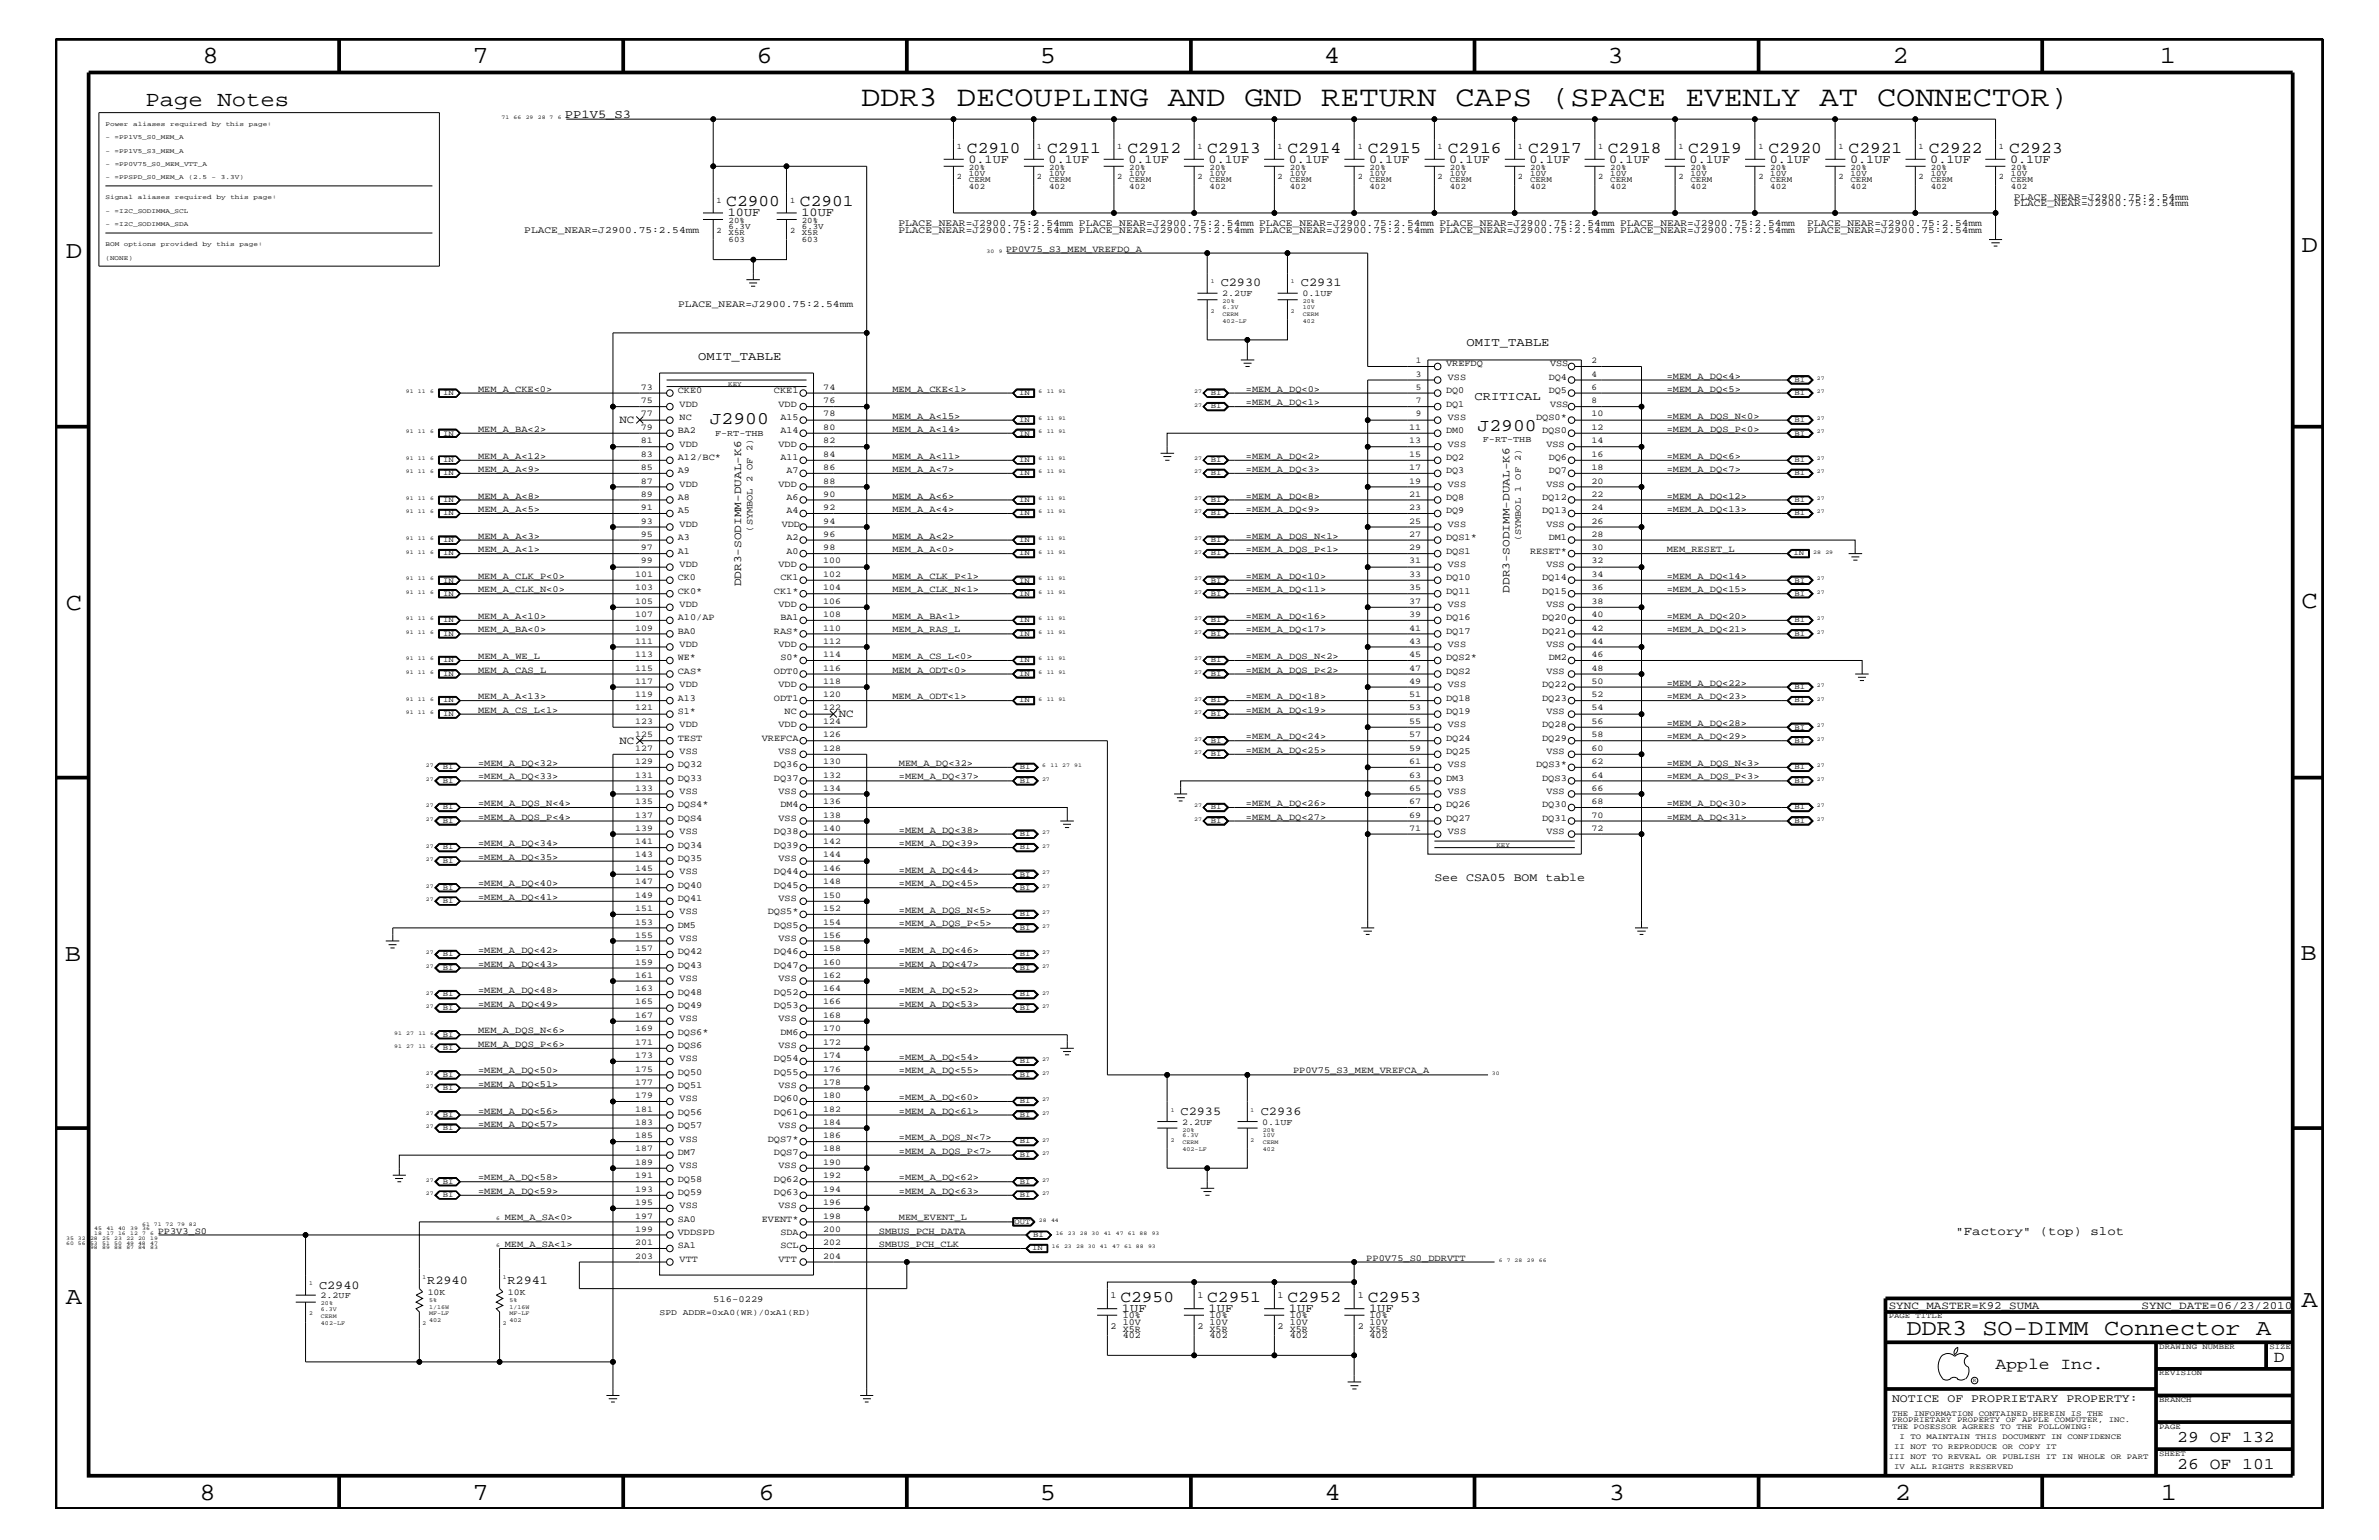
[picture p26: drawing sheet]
<svg xmlns="http://www.w3.org/2000/svg" width="432mm" height="279mm" viewBox="0 0 432 279" stroke-linecap="round" stroke-linejoin="round" font-family="sans-serif">
<defs><g id="words">
<text font-size="5.2" x="156.3" y="19.2">DDR3 DECOUPLING AND GND RETURN CAPS (SPACE EVENLY AT CONNECTOR)</text>
<g font-size="4.5">
<text x="36.7" y="11.5">8</text>
<text x="85.8" y="11.5">7</text>
<text x="137.3" y="11.5">6</text>
<text x="188.7" y="11.5">5</text>
<text x="240.3" y="11.5">4</text>
<text x="291.8" y="11.5">3</text>
<text x="343.5" y="11.5">2</text>
<text x="392" y="11.5">1</text>
<text x="11.9" y="46.8">D</text>
<text x="417.8" y="45.7">D</text>
<text x="11.9" y="110.6">C</text>
<text x="417.7" y="110.3">C</text>
<text x="11.8" y="174.3">B</text>
<text x="417.6" y="174.2">B</text>
<text x="11.9" y="236.7">A</text>
<text x="417.7" y="237.1">A</text>
<text x="36.2" y="272.1">8</text>
<text x="85.8" y="272.1">7</text>
<text x="137.7" y="272.1">6</text>
<text x="188.7" y="272.1">5</text>
<text x="240.4" y="272.1">4</text>
<text x="292" y="272.1">3</text>
<text x="343.9" y="272.1">2</text>
<text x="392.2" y="272.1">1</text>
</g>
<text font-size="4.1" x="346" y="242.3">DDR3 SO-DIMM Connector A</text>
<text font-size="3.9" x="26.4" y="19.2">Page Notes</text>
<g font-size="3.2">
<text x="128.8" y="76.9">J2900</text>
<text x="268.2" y="78.2">J2900</text>
</g>
<g font-size="3">
<text x="175.5" y="27.7">C2910</text>
<text x="190.1" y="27.7">C2911</text>
<text x="204.6" y="27.7">C2912</text>
<text x="219.1" y="27.7">C2913</text>
<text x="233.7" y="27.7">C2914</text>
<text x="248.2" y="27.7">C2915</text>
<text x="262.8" y="27.7">C2916</text>
<text x="277.4" y="27.7">C2917</text>
<text x="291.8" y="27.7">C2918</text>
<text x="306.4" y="27.7">C2919</text>
<text x="321" y="27.7">C2920</text>
<text x="335.5" y="27.7">C2921</text>
<text x="350.1" y="27.7">C2922</text>
<text x="364.7" y="27.7">C2923</text>
<text x="131.8" y="37.4">C2900</text>
<text x="145.2" y="37.4">C2901</text>
<text x="203.4" y="236.2">C2950</text>
<text x="219.1" y="236.2">C2951</text>
<text x="233.7" y="236.2">C2952</text>
<text x="248.2" y="236.2">C2953</text>
<text x="362.2" y="248.4">Apple Inc.</text>
<text x="412.7" y="247.1">D</text>
<text x="395.2" y="261.6">29 OF 132</text>
<text x="395.2" y="266.6">26 OF 101</text>
</g>
<text font-size="2.3" x="354.9" y="224.1">&quot;Factory&quot; (top) slot</text>
<g font-size="2.2">
<text x="102.5" y="21.4">PP1V5_S3</text>
<text x="175.8" y="29.5">0.1UF</text>
<text x="190.3" y="29.5">0.1UF</text>
<text x="204.8" y="29.5">0.1UF</text>
<text x="219.4" y="29.5">0.1UF</text>
<text x="233.9" y="29.5">0.1UF</text>
<text x="248.5" y="29.5">0.1UF</text>
<text x="263.1" y="29.5">0.1UF</text>
<text x="277.6" y="29.5">0.1UF</text>
<text x="292.1" y="29.5">0.1UF</text>
<text x="306.7" y="29.5">0.1UF</text>
<text x="321.2" y="29.5">0.1UF</text>
<text x="335.8" y="29.5">0.1UF</text>
<text x="350.4" y="29.5">0.1UF</text>
<text x="364.8" y="29.5">0.1UF</text>
<text x="132.1" y="39.2">10UF</text>
<text x="145.5" y="39.2">10UF</text>
<text x="221.6" y="51.9">C2930</text>
<text x="236.1" y="51.9">C2931</text>
<text x="126.7" y="65.3">OMIT_TABLE</text>
<text x="266.2" y="62.9">OMIT_TABLE</text>
<text x="267.6" y="72.6">CRITICAL</text>
<text x="214.3" y="202.3">C2935</text>
<text x="228.9" y="202.3">C2936</text>
<text x="57.9" y="233.8">C2940</text>
<text x="77.6" y="233">R2940</text>
<text x="92.1" y="233">R2941</text>
<text x="203.6" y="238">1UF</text>
<text x="219.4" y="238">1UF</text>
<text x="233.9" y="238">1UF</text>
<text x="248.5" y="238">1UF</text>
</g>
<g font-size="2.1">
<text x="260.4" y="159.9">See CSA05 BOM table</text>
<text x="343.4" y="254.4">NOTICE OF PROPRIETARY PROPERTY:</text>
</g>
<g font-size="2">
<text x="112.4" y="76.8">NC</text>
<text x="134.5" y="106.4" transform="rotate(-90 134.5 106.4)">DDR3-SODIMM-DUAL-K6</text>
<text x="274" y="107.6" transform="rotate(-90 274 107.6)">DDR3-SODIMM-DUAL-K6</text>
<text x="152.2" y="130.2">NC</text>
<text x="112.4" y="135">NC</text>
<text x="342.8" y="237.4">SYNC_MASTER=K92_SUMA</text>
<text x="388.7" y="237.4">SYNC_DATE=06/23/2010</text>
</g>
<g font-size="1.8">
<text x="163.1" y="41.1">PLACE_NEAR=J2900.75:2.54mm PLACE_NEAR=J2900.75:2.54mm PLACE_NEAR=J2900.75:2.54mm PLACE_NEAR=J2900.75:2.54mm PLACE_NEAR=J2900.75:2.54mm</text>
<text x="328" y="41.1">PLACE_NEAR=J2900.75:2.54mm</text>
<text x="365.5" y="37.5">PLACE_NEAR=J2900.75:2.54mm</text>
<text x="95.2" y="42.4">PLACE_NEAR=J2900.75:2.54mm</text>
<text x="163.1" y="42.4">PLACE_NEAR=J2900.75:2.54mm PLACE_NEAR=J2900.75:2.54mm PLACE_NEAR=J2900.75:2.54mm PLACE_NEAR=J2900.75:2.54mm PLACE_NEAR=J2900.75:2.54mm</text>
<text x="328" y="42.4">PLACE_NEAR=J2900.75:2.54mm</text>
<text x="123.1" y="55.7">PLACE_NEAR=J2900.75:2.54mm</text>
</g>
<g font-size="1.7">
<text x="182.5" y="45.7">PP0V75_S3_MEM_VREFDQ_A</text>
<text x="86.8" y="71.1">MEM_A_CKE&lt;0&gt;</text>
<text x="123" y="71.3">CKE0</text>
<text x="140.5" y="71.3">CKE1</text>
<text x="162" y="71.1">MEM_A_CKE&lt;1&gt;</text>
<text x="226.1" y="71.1">=MEM_A_DQ&lt;0&gt;</text>
<text x="262.5" y="66.5">VREFDQ</text>
<text x="262.5" y="71.3">DQ0</text>
<text x="262.8" y="68.9">VSS</text>
<text x="281.1" y="68.9">DQ4</text>
<text x="281.1" y="71.3">DQ5</text>
<text x="281.3" y="66.5">VSS</text>
<text x="302.5" y="68.7">=MEM_A_DQ&lt;4&gt;</text>
<text x="302.5" y="71.1">=MEM_A_DQ&lt;5&gt;</text>
<text x="123.4" y="76.2">NC</text>
<text x="123.4" y="73.8">VDD</text>
<text x="141.3" y="73.8">VDD</text>
<text x="141.6" y="76.2">A15</text>
<text x="162" y="76">MEM_A_A&lt;15&gt;</text>
<text x="226.1" y="73.5">=MEM_A_DQ&lt;1&gt;</text>
<text x="262.5" y="73.8">DQ1</text>
<text x="262.8" y="76.2">VSS</text>
<text x="278.8" y="76.2">DQS0*</text>
<text x="281.3" y="73.8">VSS</text>
<text x="302.5" y="76">=MEM_A_DQS_N&lt;0&gt;</text>
<text x="86.8" y="78.3">MEM_A_BA&lt;2&gt;</text>
<text x="86.8" y="83.3">MEM_A_A&lt;12&gt;</text>
<text x="123" y="78.6">BA2</text>
<text x="123" y="83.5">A12/BC*</text>
<text x="123.4" y="81.1">VDD</text>
<text x="141.3" y="81.1">VDD</text>
<text x="141.6" y="83.5">A11</text>
<text x="141.6" y="78.6">A14</text>
<text x="162" y="83.3">MEM_A_A&lt;11&gt;</text>
<text x="162" y="78.3">MEM_A_A&lt;14&gt;</text>
<text x="226.1" y="83.3">=MEM_A_DQ&lt;2&gt;</text>
<text x="262.5" y="78.6">DM0</text>
<text x="262.5" y="83.5">DQ2</text>
<text x="262.8" y="81.1">VSS</text>
<text x="279.9" y="78.6">DQS0</text>
<text x="280.7" y="81.1">VSS</text>
<text x="281.1" y="83.5">DQ6</text>
<text x="302.5" y="83.3">=MEM_A_DQ&lt;6&gt;</text>
<text x="302.5" y="78.3">=MEM_A_DQS_P&lt;0&gt;</text>
<text x="86.8" y="85.6">MEM_A_A&lt;9&gt;</text>
<text x="123" y="85.9">A9</text>
<text x="123.4" y="88.3">VDD</text>
<text x="141.3" y="88.3">VDD</text>
<text x="142.7" y="85.9">A7</text>
<text x="162" y="85.6">MEM_A_A&lt;7&gt;</text>
<text x="226.1" y="85.6">=MEM_A_DQ&lt;3&gt;</text>
<text x="262.5" y="85.9">DQ3</text>
<text x="262.8" y="88.3">VSS</text>
<text x="280.7" y="88.3">VSS</text>
<text x="281.1" y="85.9">DQ7</text>
<text x="302.5" y="85.6">=MEM_A_DQ&lt;7&gt;</text>
<text x="86.8" y="92.9">MEM_A_A&lt;5&gt;</text>
<text x="86.8" y="90.5">MEM_A_A&lt;8&gt;</text>
<text x="123" y="93.2">A5</text>
<text x="123" y="90.7">A8</text>
<text x="123.4" y="95.6">VDD</text>
<text x="141.9" y="95.6">VDD</text>
<text x="142.7" y="90.7">A6</text>
<text x="142.7" y="93.2">A4</text>
<text x="162" y="92.9">MEM_A_A&lt;4&gt;</text>
<text x="162" y="90.5">MEM_A_A&lt;6&gt;</text>
<text x="226.1" y="90.5">=MEM_A_DQ&lt;8&gt;</text>
<text x="226.1" y="92.9">=MEM_A_DQ&lt;9&gt;</text>
<text x="262.5" y="90.7">DQ8</text>
<text x="262.5" y="93.2">DQ9</text>
<text x="262.8" y="95.6">VSS</text>
<text x="279.9" y="93.2">DQ13</text>
<text x="279.9" y="90.7">DQ12</text>
<text x="280.7" y="95.6">VSS</text>
<text x="302.5" y="92.9">=MEM_A_DQ&lt;13&gt;</text>
<text x="302.5" y="90.5">=MEM_A_DQ&lt;12&gt;</text>
<text x="86.8" y="97.7">MEM_A_A&lt;3&gt;</text>
<text x="86.8" y="100.2">MEM_A_A&lt;1&gt;</text>
<text x="123" y="100.4">A1</text>
<text x="123" y="98">A3</text>
<text x="136.6" y="96.5" transform="rotate(-90 136.6 96.5)">(SYMBOL 2 OF 2)</text>
<text x="142.7" y="100.4">A0</text>
<text x="142.7" y="98">A2</text>
<text x="162" y="97.7">MEM_A_A&lt;2&gt;</text>
<text x="162" y="100.2">MEM_A_A&lt;0&gt;</text>
<text x="226.1" y="100.2">=MEM_A_DQS_P&lt;1&gt;</text>
<text x="226.1" y="97.7">=MEM_A_DQS_N&lt;1&gt;</text>
<text x="262.5" y="98">DQS1*</text>
<text x="262.5" y="100.4">DQS1</text>
<text x="276" y="98.2" transform="rotate(-90 276 98.2)">(SYMBOL 1 OF 2)</text>
<text x="277.7" y="100.4">RESET*</text>
<text x="281.1" y="98">DM1</text>
<text x="302.5" y="100.2">MEM_RESET_L</text>
<text x="86.8" y="105">MEM_A_CLK_P&lt;0&gt;</text>
<text x="86.8" y="107.5">MEM_A_CLK_N&lt;0&gt;</text>
<text x="123" y="107.7">CK0*</text>
<text x="123" y="105.3">CK0</text>
<text x="123.4" y="102.9">VDD</text>
<text x="140.5" y="107.7">CK1*</text>
<text x="141.3" y="102.9">VDD</text>
<text x="141.6" y="105.3">CK1</text>
<text x="162" y="105">MEM_A_CLK_P&lt;1&gt;</text>
<text x="162" y="107.5">MEM_A_CLK_N&lt;1&gt;</text>
<text x="226.1" y="105">=MEM_A_DQ&lt;10&gt;</text>
<text x="226.1" y="107.5">=MEM_A_DQ&lt;11&gt;</text>
<text x="262.5" y="107.7">DQ11</text>
<text x="262.5" y="105.3">DQ10</text>
<text x="262.8" y="102.9">VSS</text>
<text x="279.9" y="107.7">DQ15</text>
<text x="279.9" y="105.3">DQ14</text>
<text x="280.7" y="102.9">VSS</text>
<text x="302.5" y="107.5">=MEM_A_DQ&lt;15&gt;</text>
<text x="302.5" y="105">=MEM_A_DQ&lt;14&gt;</text>
<text x="86.8" y="112.3">MEM_A_A&lt;10&gt;</text>
<text x="123" y="112.6">A10/AP</text>
<text x="123.4" y="110.2">VDD</text>
<text x="141.3" y="110.2">VDD</text>
<text x="141.6" y="112.6">BA1</text>
<text x="162" y="112.3">MEM_A_BA&lt;1&gt;</text>
<text x="226.1" y="112.3">=MEM_A_DQ&lt;16&gt;</text>
<text x="262.5" y="112.6">DQ16</text>
<text x="262.8" y="110.2">VSS</text>
<text x="279.9" y="112.6">DQ20</text>
<text x="280.7" y="110.2">VSS</text>
<text x="302.5" y="112.3">=MEM_A_DQ&lt;20&gt;</text>
<text x="86.8" y="114.8">MEM_A_BA&lt;0&gt;</text>
<text x="86.8" y="119.6">MEM_A_WE_L</text>
<text x="123" y="119.8">WE*</text>
<text x="123" y="115">BA0</text>
<text x="123.4" y="117.4">VDD</text>
<text x="140.5" y="115">RAS*</text>
<text x="141.3" y="117.4">VDD</text>
<text x="141.6" y="119.8">S0*</text>
<text x="162" y="114.8">MEM_A_RAS_L</text>
<text x="162" y="119.6">MEM_A_CS_L&lt;0&gt;</text>
<text x="226.1" y="114.8">=MEM_A_DQ&lt;17&gt;</text>
<text x="226.1" y="119.6">=MEM_A_DQS_N&lt;2&gt;</text>
<text x="262.5" y="119.8">DQS2*</text>
<text x="262.5" y="115">DQ17</text>
<text x="262.8" y="117.4">VSS</text>
<text x="279.9" y="115">DQ21</text>
<text x="280.7" y="117.4">VSS</text>
<text x="281.1" y="119.8">DM2</text>
<text x="302.5" y="114.8">=MEM_A_DQ&lt;21&gt;</text>
<text x="86.8" y="122">MEM_A_CAS_L</text>
<text x="123" y="122.3">CAS*</text>
<text x="123.4" y="124.7">VDD</text>
<text x="140.5" y="122.3">ODT0</text>
<text x="141.3" y="124.7">VDD</text>
<text x="162" y="122">MEM_A_ODT&lt;0&gt;</text>
<text x="226.1" y="122">=MEM_A_DQS_P&lt;2&gt;</text>
<text x="262.5" y="122.3">DQS2</text>
<text x="262.8" y="124.7">VSS</text>
<text x="279.9" y="124.7">DQ22</text>
<text x="280.7" y="122.3">VSS</text>
<text x="302.5" y="124.4">=MEM_A_DQ&lt;22&gt;</text>
<text x="86.8" y="126.9">MEM_A_A&lt;13&gt;</text>
<text x="86.8" y="129.3">MEM_A_CS_L&lt;1&gt;</text>
<text x="123" y="129.6">S1*</text>
<text x="123" y="127.1">A13</text>
<text x="123.4" y="131.9">VDD</text>
<text x="140.5" y="127.1">ODT1</text>
<text x="141.3" y="131.9">VDD</text>
<text x="142.4" y="129.6">NC</text>
<text x="162" y="126.9">MEM_A_ODT&lt;1&gt;</text>
<text x="226.1" y="129.3">=MEM_A_DQ&lt;19&gt;</text>
<text x="226.1" y="126.9">=MEM_A_DQ&lt;18&gt;</text>
<text x="262.5" y="129.6">DQ19</text>
<text x="262.5" y="127.1">DQ18</text>
<text x="262.8" y="131.9">VSS</text>
<text x="279.9" y="131.9">DQ28</text>
<text x="279.9" y="127.1">DQ23</text>
<text x="280.7" y="129.6">VSS</text>
<text x="302.5" y="131.7">=MEM_A_DQ&lt;28&gt;</text>
<text x="302.5" y="126.9">=MEM_A_DQ&lt;23&gt;</text>
<text x="123" y="134.4">TEST</text>
<text x="123.4" y="136.8">VSS</text>
<text x="138.3" y="134.4">VREFCA</text>
<text x="141.3" y="136.8">VSS</text>
<text x="226.1" y="136.6">=MEM_A_DQ&lt;25&gt;</text>
<text x="226.1" y="134.1">=MEM_A_DQ&lt;24&gt;</text>
<text x="262.5" y="134.4">DQ24</text>
<text x="262.5" y="136.8">DQ25</text>
<text x="279.9" y="134.4">DQ29</text>
<text x="280.7" y="136.8">VSS</text>
<text x="302.5" y="134.1">=MEM_A_DQ&lt;29&gt;</text>
<text x="86.8" y="139">=MEM_A_DQ&lt;32&gt;</text>
<text x="86.8" y="141.4">=MEM_A_DQ&lt;33&gt;</text>
<text x="123" y="141.7">DQ33</text>
<text x="123" y="139.2">DQ32</text>
<text x="140.5" y="141.7">DQ37</text>
<text x="140.5" y="139.2">DQ36</text>
<text x="163.2" y="139">MEM_A_DQ&lt;32&gt;</text>
<text x="163.2" y="141.4">=MEM_A_DQ&lt;37&gt;</text>
<text x="262.5" y="141.7">DM3</text>
<text x="262.8" y="139.2">VSS</text>
<text x="278.8" y="139.2">DQS3*</text>
<text x="279.9" y="141.7">DQS3</text>
<text x="302.5" y="141.4">=MEM_A_DQS_P&lt;3&gt;</text>
<text x="302.5" y="139">=MEM_A_DQS_N&lt;3&gt;</text>
<text x="86.8" y="148.7">=MEM_A_DQS_P&lt;4&gt;</text>
<text x="86.8" y="146.2">=MEM_A_DQS_N&lt;4&gt;</text>
<text x="123" y="149">DQS4</text>
<text x="123" y="146.5">DQS4*</text>
<text x="123.4" y="144">VSS</text>
<text x="141.3" y="149">VSS</text>
<text x="141.3" y="144">VSS</text>
<text x="141.6" y="146.5">DM4</text>
<text x="226.1" y="148.7">=MEM_A_DQ&lt;27&gt;</text>
<text x="226.1" y="146.2">=MEM_A_DQ&lt;26&gt;</text>
<text x="262.5" y="146.5">DQ26</text>
<text x="262.5" y="149">DQ27</text>
<text x="262.8" y="144">VSS</text>
<text x="279.9" y="149">DQ31</text>
<text x="279.9" y="146.5">DQ30</text>
<text x="280.7" y="144">VSS</text>
<text x="302.5" y="148.7">=MEM_A_DQ&lt;31&gt;</text>
<text x="302.5" y="146.2">=MEM_A_DQ&lt;30&gt;</text>
<text x="86.8" y="153.5">=MEM_A_DQ&lt;34&gt;</text>
<text x="86.8" y="156">=MEM_A_DQ&lt;35&gt;</text>
<text x="123" y="153.8">DQ34</text>
<text x="123.4" y="151.3">VSS</text>
<text x="140.5" y="153.8">DQ39</text>
<text x="140.5" y="151.3">DQ38</text>
<text x="163.2" y="153.5">=MEM_A_DQ&lt;39&gt;</text>
<text x="163.2" y="151.1">=MEM_A_DQ&lt;38&gt;</text>
<text x="262.8" y="151.3">VSS</text>
<text x="280.7" y="151.3">VSS</text>
<text x="86.8" y="160.8">=MEM_A_DQ&lt;40&gt;</text>
<text x="123" y="156.2">DQ35</text>
<text x="123" y="161.1">DQ40</text>
<text x="123.4" y="158.6">VSS</text>
<text x="140.5" y="158.6">DQ44</text>
<text x="140.5" y="161.1">DQ45</text>
<text x="141.3" y="156.2">VSS</text>
<text x="163.2" y="160.8">=MEM_A_DQ&lt;45&gt;</text>
<text x="163.2" y="158.4">=MEM_A_DQ&lt;44&gt;</text>
<text x="86.8" y="163.3">=MEM_A_DQ&lt;41&gt;</text>
<text x="123" y="163.5">DQ41</text>
<text x="123.4" y="165.9">VSS</text>
<text x="139.4" y="165.9">DQS5*</text>
<text x="141.3" y="163.5">VSS</text>
<text x="163.2" y="165.6">=MEM_A_DQS_N&lt;5&gt;</text>
<text x="86.8" y="172.9">=MEM_A_DQ&lt;42&gt;</text>
<text x="123" y="173.2">DQ42</text>
<text x="123" y="168.3">DM5</text>
<text x="123.4" y="170.7">VSS</text>
<text x="140.5" y="168.3">DQS5</text>
<text x="140.5" y="173.2">DQ46</text>
<text x="141.3" y="170.7">VSS</text>
<text x="163.2" y="172.9">=MEM_A_DQ&lt;46&gt;</text>
<text x="163.2" y="168.1">=MEM_A_DQS_P&lt;5&gt;</text>
<text x="86.8" y="175.4">=MEM_A_DQ&lt;43&gt;</text>
<text x="123" y="175.6">DQ43</text>
<text x="123.4" y="178">VSS</text>
<text x="140.5" y="175.6">DQ47</text>
<text x="141.3" y="178">VSS</text>
<text x="163.2" y="175.4">=MEM_A_DQ&lt;47&gt;</text>
<text x="86.8" y="182.7">=MEM_A_DQ&lt;49&gt;</text>
<text x="86.8" y="180.2">=MEM_A_DQ&lt;48&gt;</text>
<text x="123" y="182.9">DQ49</text>
<text x="123" y="180.5">DQ48</text>
<text x="123.4" y="185.3">VSS</text>
<text x="140.5" y="182.9">DQ53</text>
<text x="140.5" y="180.5">DQ52</text>
<text x="141.3" y="185.3">VSS</text>
<text x="163.2" y="180.2">=MEM_A_DQ&lt;52&gt;</text>
<text x="163.2" y="182.7">=MEM_A_DQ&lt;53&gt;</text>
<text x="86.8" y="187.5">MEM_A_DQS_N&lt;6&gt;</text>
<text x="86.8" y="189.9">MEM_A_DQS_P&lt;6&gt;</text>
<text x="123" y="190.2">DQS6</text>
<text x="123" y="187.7">DQS6*</text>
<text x="141.3" y="190.2">VSS</text>
<text x="141.6" y="187.7">DM6</text>
<text x="86.8" y="197.2">=MEM_A_DQ&lt;51&gt;</text>
<text x="86.8" y="194.8">=MEM_A_DQ&lt;50&gt;</text>
<text x="123" y="195">DQ50</text>
<text x="123" y="197.4">DQ51</text>
<text x="123.4" y="192.6">VSS</text>
<text x="140.5" y="195">DQ55</text>
<text x="140.5" y="192.6">DQ54</text>
<text x="141.3" y="197.4">VSS</text>
<text x="163.2" y="194.8">=MEM_A_DQ&lt;55&gt;</text>
<text x="163.2" y="192.3">=MEM_A_DQ&lt;54&gt;</text>
<text x="234.7" y="194.8">PP0V75_S3_MEM_VREFCA_A</text>
<text x="86.8" y="202">=MEM_A_DQ&lt;56&gt;</text>
<text x="123" y="202.3">DQ56</text>
<text x="123.4" y="199.8">VSS</text>
<text x="140.5" y="199.8">DQ60</text>
<text x="140.5" y="202.3">DQ61</text>
<text x="163.2" y="199.6">=MEM_A_DQ&lt;60&gt;</text>
<text x="163.2" y="202">=MEM_A_DQ&lt;61&gt;</text>
<text x="86.8" y="204.4">=MEM_A_DQ&lt;57&gt;</text>
<text x="123" y="204.7">DQ57</text>
<text x="123" y="209.6">DM7</text>
<text x="123.4" y="207.1">VSS</text>
<text x="139.4" y="207.1">DQS7*</text>
<text x="140.5" y="209.6">DQS7</text>
<text x="141.3" y="204.7">VSS</text>
<text x="163.2" y="206.9">=MEM_A_DQS_N&lt;7&gt;</text>
<text x="163.2" y="209.3">=MEM_A_DQS_P&lt;7&gt;</text>
<text x="86.8" y="214.2">=MEM_A_DQ&lt;58&gt;</text>
<text x="123" y="214.4">DQ58</text>
<text x="123.4" y="211.9">VSS</text>
<text x="140.5" y="214.4">DQ62</text>
<text x="141.3" y="211.9">VSS</text>
<text x="163.2" y="214.2">=MEM_A_DQ&lt;62&gt;</text>
<text x="86.8" y="216.6">=MEM_A_DQ&lt;59&gt;</text>
<text x="91.6" y="221.4">MEM_A_SA&lt;0&gt;</text>
<text x="123" y="216.9">DQ59</text>
<text x="123" y="221.7">SA0</text>
<text x="123.4" y="219.2">VSS</text>
<text x="138.3" y="221.7">EVENT*</text>
<text x="140.5" y="216.9">DQ63</text>
<text x="141.3" y="219.2">VSS</text>
<text x="163.2" y="216.6">=MEM_A_DQ&lt;63&gt;</text>
<text x="163.2" y="221.4">MEM_EVENT_L</text>
<text x="28.6" y="223.9">PP3V3_S0</text>
<text x="91.6" y="226.3">MEM_A_SA&lt;1&gt;</text>
<text x="123" y="226.5">SA1</text>
<text x="123" y="224.1">VDDSPD</text>
<text x="141.6" y="224.1">SDA</text>
<text x="141.6" y="226.5">SCL</text>
<text x="159.5" y="226.3">SMBUS_PCH_CLK</text>
<text x="159.5" y="223.9">SMBUS_PCH_DATA</text>
<text x="123.4" y="229">VTT</text>
<text x="141.3" y="229">VTT</text>
<text x="248" y="228.7">PP0V75_S0_DDRVTT</text>
<text x="129.5" y="236.2">516-0229</text>
<text x="201.6" y="235.6">1</text>
<text x="203.8" y="239.2">10%</text>
<text x="217.3" y="235.6">1</text>
<text x="219.5" y="239.2">10%</text>
<text x="231.9" y="235.6">1</text>
<text x="234.1" y="239.2">10%</text>
<text x="246.5" y="235.6">1</text>
<text x="248.6" y="239.2">10%</text>
<text x="201.6" y="241.1">2</text>
<text x="203.8" y="240.3">10V</text>
<text x="203.8" y="241.6">X5R</text>
<text x="203.8" y="242.8">402</text>
<text x="217.3" y="241.1">2</text>
<text x="219.5" y="240.3">10V</text>
<text x="219.5" y="241.6">X5R</text>
<text x="219.5" y="242.8">402</text>
<text x="231.9" y="241.1">2</text>
<text x="234.1" y="240.3">10V</text>
<text x="234.1" y="241.6">X5R</text>
<text x="234.1" y="242.8">402</text>
<text x="246.5" y="241.1">2</text>
<text x="248.6" y="240.3">10V</text>
<text x="248.6" y="241.6">X5R</text>
<text x="248.6" y="242.8">402</text>
</g>
<g font-size="1.6">
<text x="221.8" y="53.8">2.2UF</text>
<text x="236.4" y="53.8">0.1UF</text>
<text x="257" y="65.9">1</text>
<text x="288.9" y="65.9">2</text>
<text x="116.3" y="70.7">73</text>
<text x="149.4" y="70.7">74</text>
<text x="257" y="68.4">3</text>
<text x="257" y="70.7">5</text>
<text x="288.9" y="70.7">6</text>
<text x="288.9" y="68.4">4</text>
<text x="116.3" y="75.6">77</text>
<text x="116.3" y="73.2">75</text>
<text x="149.4" y="75.6">78</text>
<text x="149.4" y="73.2">76</text>
<text x="257" y="75.6">9</text>
<text x="257" y="73.2">7</text>
<text x="288.9" y="75.6">10</text>
<text x="288.9" y="73.2">8</text>
<text x="116.3" y="82.8">83</text>
<text x="116.3" y="78">79</text>
<text x="116.3" y="80.5">81</text>
<text x="129.8" y="79">F-RT-THB</text>
<text x="149.4" y="78">80</text>
<text x="149.4" y="80.5">82</text>
<text x="149.4" y="82.8">84</text>
<text x="255.8" y="80.5">13</text>
<text x="255.8" y="82.8">15</text>
<text x="255.8" y="78">11</text>
<text x="269.2" y="80.2">F-RT-THB</text>
<text x="288.9" y="80.5">14</text>
<text x="288.9" y="78">12</text>
<text x="288.9" y="82.8">16</text>
<text x="116.3" y="85.3">85</text>
<text x="116.3" y="87.7">87</text>
<text x="149.4" y="87.7">88</text>
<text x="149.4" y="85.3">86</text>
<text x="255.8" y="87.7">19</text>
<text x="255.8" y="85.3">17</text>
<text x="288.9" y="87.7">20</text>
<text x="288.9" y="85.3">18</text>
<text x="116.3" y="92.6">91</text>
<text x="116.3" y="90.1">89</text>
<text x="116.3" y="95">93</text>
<text x="149.4" y="90.1">90</text>
<text x="149.4" y="95">94</text>
<text x="149.4" y="92.6">92</text>
<text x="255.8" y="95">25</text>
<text x="255.8" y="92.6">23</text>
<text x="255.8" y="90.1">21</text>
<text x="288.9" y="95">26</text>
<text x="288.9" y="92.6">24</text>
<text x="288.9" y="90.1">22</text>
<text x="116.3" y="99.9">97</text>
<text x="116.3" y="97.4">95</text>
<text x="149.4" y="99.9">98</text>
<text x="149.4" y="97.4">96</text>
<text x="255.8" y="97.4">27</text>
<text x="255.8" y="99.9">29</text>
<text x="288.9" y="99.9">30</text>
<text x="288.9" y="97.4">28</text>
<text x="115.3" y="104.7">101</text>
<text x="115.3" y="107.1">103</text>
<text x="116.3" y="102.2">99</text>
<text x="149.4" y="102.2">100</text>
<text x="149.4" y="104.7">102</text>
<text x="149.4" y="107.1">104</text>
<text x="255.8" y="102.2">31</text>
<text x="255.8" y="107.1">35</text>
<text x="255.8" y="104.7">33</text>
<text x="288.9" y="102.2">32</text>
<text x="288.9" y="107.1">36</text>
<text x="288.9" y="104.7">34</text>
<text x="115.3" y="112">107</text>
<text x="115.3" y="109.5">105</text>
<text x="149.4" y="112">108</text>
<text x="149.4" y="109.5">106</text>
<text x="255.8" y="109.5">37</text>
<text x="255.8" y="112">39</text>
<text x="288.9" y="109.5">38</text>
<text x="288.9" y="112">40</text>
<text x="115.3" y="119.2">113</text>
<text x="115.3" y="114.4">109</text>
<text x="115.3" y="116.8">111</text>
<text x="149.4" y="114.4">110</text>
<text x="149.4" y="119.2">114</text>
<text x="149.4" y="116.8">112</text>
<text x="255.8" y="116.8">43</text>
<text x="255.8" y="119.2">45</text>
<text x="255.8" y="114.4">41</text>
<text x="288.9" y="116.8">44</text>
<text x="288.9" y="114.4">42</text>
<text x="288.9" y="119.2">46</text>
<text x="115.3" y="121.7">115</text>
<text x="115.3" y="124.1">117</text>
<text x="149.4" y="121.7">116</text>
<text x="149.4" y="124.1">118</text>
<text x="255.8" y="124.1">49</text>
<text x="255.8" y="121.7">47</text>
<text x="288.9" y="121.7">48</text>
<text x="288.9" y="124.1">50</text>
<text x="115.3" y="128.9">121</text>
<text x="115.3" y="126.5">119</text>
<text x="115.3" y="131.3">123</text>
<text x="149.4" y="128.9">122</text>
<text x="149.4" y="126.5">120</text>
<text x="149.4" y="131.3">124</text>
<text x="255.8" y="131.3">55</text>
<text x="255.8" y="128.9">53</text>
<text x="255.8" y="126.5">51</text>
<text x="288.9" y="128.9">54</text>
<text x="288.9" y="131.3">56</text>
<text x="288.9" y="126.5">52</text>
<text x="115.3" y="133.8">125</text>
<text x="115.3" y="136.2">127</text>
<text x="149.4" y="133.8">126</text>
<text x="149.4" y="136.2">128</text>
<text x="255.8" y="136.2">59</text>
<text x="255.8" y="133.8">57</text>
<text x="288.9" y="136.2">60</text>
<text x="288.9" y="133.8">58</text>
<text x="115.3" y="138.6">129</text>
<text x="115.3" y="141.1">131</text>
<text x="115.3" y="143.5">133</text>
<text x="149.4" y="138.6">130</text>
<text x="149.4" y="141.1">132</text>
<text x="149.4" y="143.5">134</text>
<text x="255.8" y="143.5">65</text>
<text x="255.8" y="138.6">61</text>
<text x="255.8" y="141.1">63</text>
<text x="288.9" y="143.5">66</text>
<text x="288.9" y="138.6">62</text>
<text x="288.9" y="141.1">64</text>
<text x="115.3" y="148.4">137</text>
<text x="115.3" y="145.9">135</text>
<text x="149.4" y="145.9">136</text>
<text x="149.4" y="148.4">138</text>
<text x="255.8" y="148.4">69</text>
<text x="255.8" y="145.9">67</text>
<text x="288.9" y="148.4">70</text>
<text x="288.9" y="145.9">68</text>
<text x="115.3" y="153.2">141</text>
<text x="115.3" y="155.6">143</text>
<text x="115.3" y="150.7">139</text>
<text x="149.4" y="150.7">140</text>
<text x="149.4" y="153.2">142</text>
<text x="149.4" y="155.6">144</text>
<text x="255.8" y="150.7">71</text>
<text x="288.9" y="150.7">72</text>
<text x="115.3" y="160.5">147</text>
<text x="115.3" y="158">145</text>
<text x="149.4" y="158">146</text>
<text x="149.4" y="160.5">148</text>
<text x="115.3" y="167.8">153</text>
<text x="115.3" y="162.8">149</text>
<text x="115.3" y="165.3">151</text>
<text x="149.4" y="167.8">154</text>
<text x="149.4" y="165.3">152</text>
<text x="149.4" y="162.8">150</text>
<text x="115.3" y="172.6">157</text>
<text x="115.3" y="170.1">155</text>
<text x="149.4" y="172.6">158</text>
<text x="149.4" y="170.1">156</text>
<text x="115.3" y="175">159</text>
<text x="115.3" y="179.9">163</text>
<text x="115.3" y="177.4">161</text>
<text x="149.4" y="175">160</text>
<text x="149.4" y="179.9">164</text>
<text x="149.4" y="177.4">162</text>
<text x="115.3" y="182.2">165</text>
<text x="115.3" y="184.7">167</text>
<text x="149.4" y="182.2">166</text>
<text x="149.4" y="184.7">168</text>
<text x="115.3" y="189.5">171</text>
<text x="115.3" y="187.1">169</text>
<text x="115.3" y="192">173</text>
<text x="149.4" y="187.1">170</text>
<text x="149.4" y="192">174</text>
<text x="149.4" y="189.5">172</text>
<text x="115.3" y="194.4">175</text>
<text x="115.3" y="196.8">177</text>
<text x="149.4" y="194.4">176</text>
<text x="149.4" y="196.8">178</text>
<text x="115.3" y="201.7">181</text>
<text x="115.3" y="199.2">179</text>
<text x="149.4" y="199.2">180</text>
<text x="149.4" y="201.7">182</text>
<text x="115.3" y="208.9">187</text>
<text x="115.3" y="204.1">183</text>
<text x="115.3" y="206.5">185</text>
<text x="149.4" y="208.9">188</text>
<text x="149.4" y="206.5">186</text>
<text x="149.4" y="204.1">184</text>
<text x="214.5" y="204.1">2.2UF</text>
<text x="229.1" y="204.1">0.1UF</text>
<text x="115.3" y="213.8">191</text>
<text x="115.3" y="211.4">189</text>
<text x="149.4" y="213.8">192</text>
<text x="149.4" y="211.4">190</text>
<text x="115.3" y="216.2">193</text>
<text x="115.3" y="221.1">197</text>
<text x="115.3" y="218.6">195</text>
<text x="149.4" y="216.2">194</text>
<text x="149.4" y="221.1">198</text>
<text x="149.4" y="218.6">196</text>
<text x="115.3" y="225.9">201</text>
<text x="115.3" y="223.5">199</text>
<text x="149.4" y="225.9">202</text>
<text x="149.4" y="223.5">200</text>
<text x="115.3" y="228.4">203</text>
<text x="149.4" y="228.4">204</text>
<text x="58.2" y="235.6">2.2UF</text>
<text x="77.6" y="234.9">10K</text>
<text x="92.2" y="234.9">10K</text>
</g>
<g font-size="1.5">
<text x="173.7" y="27.1">1</text>
<text x="188.2" y="27.1">1</text>
<text x="202.8" y="27.1">1</text>
<text x="217.3" y="27.1">1</text>
<text x="231.9" y="27.1">1</text>
<text x="246.5" y="27.1">1</text>
<text x="260.9" y="27.1">1</text>
<text x="275.5" y="27.1">1</text>
<text x="290.1" y="27.1">1</text>
<text x="304.6" y="27.1">1</text>
<text x="319.2" y="27.1">1</text>
<text x="333.7" y="27.1">1</text>
<text x="348.2" y="27.1">1</text>
<text x="362.8" y="27.1">1</text>
<text x="173.7" y="32.5">2</text>
<text x="175.9" y="30.8">20%</text>
<text x="175.9" y="31.9">10V</text>
<text x="175.9" y="34.2">402</text>
<text x="175.9" y="33">CERM</text>
<text x="188.2" y="32.5">2</text>
<text x="190.4" y="33">CERM</text>
<text x="190.4" y="31.9">10V</text>
<text x="190.4" y="30.8">20%</text>
<text x="190.4" y="34.2">402</text>
<text x="202.8" y="32.5">2</text>
<text x="205" y="33">CERM</text>
<text x="205" y="34.2">402</text>
<text x="205" y="31.9">10V</text>
<text x="205" y="30.8">20%</text>
<text x="217.3" y="32.5">2</text>
<text x="219.5" y="33">CERM</text>
<text x="219.5" y="30.8">20%</text>
<text x="219.5" y="31.9">10V</text>
<text x="219.5" y="34.2">402</text>
<text x="231.9" y="32.5">2</text>
<text x="234.1" y="33">CERM</text>
<text x="234.1" y="30.8">20%</text>
<text x="234.1" y="34.2">402</text>
<text x="234.1" y="31.9">10V</text>
<text x="246.5" y="32.5">2</text>
<text x="248.6" y="34.2">402</text>
<text x="248.6" y="31.9">10V</text>
<text x="248.6" y="30.8">20%</text>
<text x="248.6" y="33">CERM</text>
<text x="260.9" y="32.5">2</text>
<text x="263.1" y="34.2">402</text>
<text x="263.1" y="30.8">20%</text>
<text x="263.1" y="31.9">10V</text>
<text x="263.1" y="33">CERM</text>
<text x="275.5" y="32.5">2</text>
<text x="277.7" y="34.2">402</text>
<text x="277.7" y="30.8">20%</text>
<text x="277.7" y="31.9">10V</text>
<text x="277.7" y="33">CERM</text>
<text x="290.1" y="32.5">2</text>
<text x="292.3" y="34.2">402</text>
<text x="292.3" y="30.8">20%</text>
<text x="292.3" y="31.9">10V</text>
<text x="292.3" y="33">CERM</text>
<text x="304.6" y="32.5">2</text>
<text x="306.8" y="33">CERM</text>
<text x="306.8" y="34.2">402</text>
<text x="306.8" y="30.8">20%</text>
<text x="306.8" y="31.9">10V</text>
<text x="319.2" y="32.5">2</text>
<text x="321.3" y="34.2">402</text>
<text x="321.3" y="30.8">20%</text>
<text x="321.3" y="31.9">10V</text>
<text x="321.3" y="33">CERM</text>
<text x="333.7" y="32.5">2</text>
<text x="335.9" y="34.2">402</text>
<text x="335.9" y="30.8">20%</text>
<text x="335.9" y="31.9">10V</text>
<text x="335.9" y="33">CERM</text>
<text x="348.2" y="32.5">2</text>
<text x="350.4" y="33">CERM</text>
<text x="350.4" y="34.2">402</text>
<text x="350.4" y="30.8">20%</text>
<text x="350.4" y="31.9">10V</text>
<text x="362.8" y="32.5">2</text>
<text x="365" y="33">CERM</text>
<text x="365" y="34.2">402</text>
<text x="365" y="30.8">20%</text>
<text x="365" y="31.9">10V</text>
<text x="130" y="36.8">1</text>
<text x="132.2" y="40.4">20%</text>
<text x="132.2" y="41.5">6.3V</text>
<text x="143.4" y="36.8">1</text>
<text x="145.5" y="40.4">20%</text>
<text x="145.5" y="41.5">6.3V</text>
<text x="130" y="42.3">2</text>
<text x="132.2" y="44">603</text>
<text x="132.2" y="42.7">X5R</text>
<text x="143.4" y="42.3">2</text>
<text x="145.5" y="42.7">X5R</text>
<text x="145.5" y="44">603</text>
<text x="119.7" y="238.6">SPD ADDR=0xA0(WR)/0xA1(RD)</text>
</g>
<g font-size="1.4">
<text x="80.4" y="71.7">IN</text>
<text x="185" y="71.7">IN</text>
<text x="219.8" y="71.7">BI</text>
<text x="325.7" y="69.3">BI</text>
<text x="325.7" y="71.7">BI</text>
<text x="185" y="76.6">IN</text>
<text x="219.8" y="74.1">BI</text>
<text x="325.7" y="76.6">BI</text>
<text x="80.4" y="79">IN</text>
<text x="80.4" y="83.8">IN</text>
<text x="185" y="79">IN</text>
<text x="185" y="83.8">IN</text>
<text x="219.8" y="83.8">BI</text>
<text x="325.7" y="79">BI</text>
<text x="325.7" y="83.8">BI</text>
<text x="80.4" y="86.2">IN</text>
<text x="185" y="86.2">IN</text>
<text x="219.8" y="86.2">BI</text>
<text x="325.7" y="86.2">BI</text>
<text x="80.4" y="91.1">IN</text>
<text x="80.4" y="93.5">IN</text>
<text x="185" y="93.5">IN</text>
<text x="185" y="91.1">IN</text>
<text x="219.8" y="91.1">BI</text>
<text x="219.8" y="93.5">BI</text>
<text x="325.7" y="91.1">BI</text>
<text x="325.7" y="93.5">BI</text>
<text x="80.4" y="98.4">IN</text>
<text x="80.4" y="100.8">IN</text>
<text x="185" y="98.4">IN</text>
<text x="185" y="100.8">IN</text>
<text x="219.8" y="98.4">BI</text>
<text x="219.8" y="100.8">BI</text>
<text x="325.5" y="100.8">IN</text>
<text x="80.4" y="105.7">IN</text>
<text x="185" y="105.7">IN</text>
<text x="219.8" y="105.7">BI</text>
<text x="325.7" y="105.7">BI</text>
<text x="80.4" y="108.1">IN</text>
<text x="80.4" y="112.9">IN</text>
<text x="185" y="108.1">IN</text>
<text x="185" y="112.9">IN</text>
<text x="219.8" y="108.1">BI</text>
<text x="219.8" y="112.9">BI</text>
<text x="325.7" y="108.1">BI</text>
<text x="325.7" y="112.9">BI</text>
<text x="80.4" y="115.3">IN</text>
<text x="185" y="115.3">IN</text>
<text x="219.8" y="115.3">BI</text>
<text x="325.7" y="115.3">BI</text>
<text x="80.4" y="120.2">IN</text>
<text x="80.4" y="122.6">IN</text>
<text x="185" y="122.6">IN</text>
<text x="185" y="120.2">IN</text>
<text x="219.8" y="122.6">BI</text>
<text x="219.8" y="120.2">BI</text>
<text x="325.7" y="125.1">BI</text>
<text x="80.4" y="127.5">IN</text>
<text x="80.4" y="129.9">IN</text>
<text x="185" y="127.5">IN</text>
<text x="219.8" y="127.5">BI</text>
<text x="219.8" y="129.9">BI</text>
<text x="325.7" y="127.5">BI</text>
<text x="219.8" y="134.7">BI</text>
<text x="219.8" y="137.2">BI</text>
<text x="325.7" y="132.4">BI</text>
<text x="325.7" y="134.7">BI</text>
<text x="80.3" y="139.6">BI</text>
<text x="80.3" y="142">BI</text>
<text x="185.1" y="142">BI</text>
<text x="185.1" y="139.6">BI</text>
<text x="325.7" y="139.6">BI</text>
<text x="325.7" y="142">BI</text>
<text x="80.3" y="146.8">BI</text>
<text x="80.3" y="149.3">BI</text>
<text x="219.8" y="146.8">BI</text>
<text x="219.8" y="149.3">BI</text>
<text x="325.7" y="146.8">BI</text>
<text x="325.7" y="149.3">BI</text>
<text x="80.3" y="154.1">BI</text>
<text x="185.1" y="151.8">BI</text>
<text x="185.1" y="154.1">BI</text>
<text x="80.3" y="156.6">BI</text>
<text x="80.3" y="161.4">BI</text>
<text x="185.1" y="161.4">BI</text>
<text x="185.1" y="159">BI</text>
<text x="80.3" y="163.9">BI</text>
<text x="185.1" y="166.2">BI</text>
<text x="80.3" y="173.5">BI</text>
<text x="185.1" y="173.5">BI</text>
<text x="185.1" y="168.7">BI</text>
<text x="80.3" y="176">BI</text>
<text x="185.1" y="176">BI</text>
<text x="80.3" y="180.8">BI</text>
<text x="80.3" y="183.2">BI</text>
<text x="185.1" y="180.8">BI</text>
<text x="185.1" y="183.2">BI</text>
<text x="80.3" y="188.1">BI</text>
<text x="80.3" y="190.5">BI</text>
<text x="80.3" y="195.4">BI</text>
<text x="80.3" y="197.8">BI</text>
<text x="185.1" y="192.9">BI</text>
<text x="185.1" y="195.4">BI</text>
<text x="80.3" y="202.6">BI</text>
<text x="185.1" y="200.2">BI</text>
<text x="185.1" y="202.6">BI</text>
<text x="80.3" y="205.1">BI</text>
<text x="185.1" y="209.9">BI</text>
<text x="185.1" y="207.5">BI</text>
<text x="80.3" y="214.7">BI</text>
<text x="185.1" y="214.7">BI</text>
<text x="80.3" y="217.2">BI</text>
<text x="185.1" y="217.2">BI</text>
<text x="184.1" y="222">OUT</text>
<text x="187.4" y="226.9">IN</text>
<text x="187.5" y="224.5">BI</text>
<text x="342.8" y="239.2">PAGE TITLE</text>
<text x="391.9" y="244.7">DRAWING NUMBER</text>
<text x="411.9" y="244.7">SIZE</text>
<text x="391.9" y="249.5">REVISION</text>
<text x="343.4" y="256.8">THE INFORMATION CONTAINED HEREIN IS THE</text>
<text x="391.9" y="254.4">BRANCH</text>
<text x="343.4" y="259.3">THE POSESSOR AGREES TO THE FOLLOWING:</text>
<text x="343.4" y="258">PROPRIETARY PROPERTY OF APPLE COMPUTER, INC.</text>
<text x="343.8" y="262.9">II NOT TO REPRODUCE OR COPY IT</text>
<text x="344.8" y="261.1">I TO MAINTAIN THIS DOCUMENT IN CONFIDENCE</text>
<text x="391.9" y="259.3">PAGE</text>
<text x="342.8" y="264.7">III NOT TO REVEAL OR PUBLISH IT IN WHOLE OR PART</text>
<text x="343.8" y="266.6">IV ALL RIGHTS RESERVED</text>
<text x="391.9" y="264.1">SHEET</text>
</g>
<g font-size="1.2">
<text x="19.1" y="22.9">Power</text>
<text x="24.2" y="22.9">aliases</text>
<text x="30.9" y="22.9">required</text>
<text x="38.4" y="22.9">by</text>
<text x="41" y="22.9">this</text>
<text x="45.2" y="22.9">page:</text>
<text x="19.1" y="25.3">-</text>
<text x="19.1" y="27.7">-</text>
<text x="20.8" y="25.3">=PP1V5_S0_MEM_A</text>
<text x="20.8" y="27.7">=PP1V5_S3_MEM_A</text>
<text x="19.1" y="30.2">-</text>
<text x="19.1" y="32.5">-</text>
<text x="20.8" y="32.5">=PPSPD_S0_MEM_A</text>
<text x="20.8" y="30.2">=PP0V75_S0_MEM_VTT_A</text>
<text x="34.2" y="32.5">(2.5</text>
<text x="38.4" y="32.5">-</text>
<text x="40.1" y="32.5">3.3V)</text>
<text x="19.1" y="36.2">Signal</text>
<text x="19.1" y="38.6">-</text>
<text x="19.1" y="41">-</text>
<text x="20.8" y="38.6">=I2C_SODIMMA_SCL</text>
<text x="20.8" y="41">=I2C_SODIMMA_SDA</text>
<text x="25" y="36.2">aliases</text>
<text x="31.7" y="36.2">required</text>
<text x="39.3" y="36.2">by</text>
<text x="41.8" y="36.2">this</text>
<text x="46" y="36.2">page:</text>
<text x="19.1" y="47.1">(NONE)</text>
<text x="19.1" y="44.6">BOM</text>
<text x="22.5" y="44.6">options</text>
<text x="29.2" y="44.6">provided</text>
<text x="36.8" y="44.6">by</text>
<text x="39.3" y="44.6">this</text>
<text x="43.5" y="44.6">page:</text>
<text x="132.2" y="70">KEY</text>
<text x="271.6" y="153.6">KEY</text>
</g>
<g font-size="1.1">
<text x="219.8" y="51.3">1</text>
<text x="234.3" y="51.3">1</text>
<text x="219.8" y="56.8">2</text>
<text x="221.9" y="55">20%</text>
<text x="221.9" y="58.5">402-LF</text>
<text x="221.9" y="57.3">CERM</text>
<text x="221.9" y="56.1">6.3V</text>
<text x="234.3" y="56.8">2</text>
<text x="236.5" y="57.3">CERM</text>
<text x="236.5" y="56.1">10V</text>
<text x="236.5" y="55">20%</text>
<text x="236.5" y="58.5">402</text>
<text x="212.5" y="201.7">1</text>
<text x="227" y="201.7">1</text>
<text x="212.5" y="207.1">2</text>
<text x="214.6" y="205.3">20%</text>
<text x="214.6" y="208.8">402-LF</text>
<text x="214.6" y="207.6">CERM</text>
<text x="214.6" y="206.4">6.3V</text>
<text x="227" y="207.1">2</text>
<text x="229.2" y="208.8">402</text>
<text x="229.2" y="205.3">20%</text>
<text x="229.2" y="206.4">10V</text>
<text x="229.2" y="207.6">CERM</text>
<text x="56.1" y="233.2">1</text>
<text x="76.7" y="232">1</text>
<text x="91.3" y="232">1</text>
<text x="56.1" y="238.6">2</text>
<text x="58.3" y="237.9">6.3V</text>
<text x="58.3" y="239.1">CERM</text>
<text x="58.3" y="236.8">20%</text>
<text x="77.9" y="239.9">402</text>
<text x="77.9" y="237.4">1/16W</text>
<text x="77.9" y="238.6">MF-LF</text>
<text x="77.9" y="236.2">5%</text>
<text x="92.5" y="236.2">5%</text>
<text x="92.5" y="239.9">402</text>
<text x="92.5" y="237.4">1/16W</text>
<text x="92.5" y="238.6">MF-LF</text>
<text x="58.3" y="240.3">402-LF</text>
<text x="76.7" y="240.5">2</text>
<text x="91.3" y="240.5">2</text>
</g>
<g font-size="1">
<text x="91" y="21.6">71</text>
<text x="93.2" y="21.6">66</text>
<text x="95.4" y="21.6">29</text>
<text x="97.6" y="21.6">28 7</text>
<text x="101.3" y="21.6">6</text>
<text x="179.1" y="45.9">30</text>
<text x="181.3" y="45.9">9</text>
<text x="73.7" y="71.3">91</text>
<text x="75.9" y="71.3">11</text>
<text x="78.1" y="71.3">6</text>
<text x="188.5" y="71.3">6</text>
<text x="190" y="71.3">11 91</text>
<text x="216.7" y="71.3">27</text>
<text x="329.8" y="68.9">27</text>
<text x="329.8" y="71.3">27</text>
<text x="188.5" y="76.2">6</text>
<text x="190" y="76.2">11 91</text>
<text x="216.7" y="73.8">27</text>
<text x="329.8" y="76.2">27</text>
<text x="73.7" y="78.6">91</text>
<text x="73.7" y="83.5">91</text>
<text x="75.9" y="78.6">11</text>
<text x="75.9" y="83.5">11</text>
<text x="78.1" y="78.6">6</text>
<text x="78.1" y="83.5">6</text>
<text x="188.5" y="78.6">6</text>
<text x="188.5" y="83.5">6</text>
<text x="190" y="78.6">11 91</text>
<text x="190" y="83.5">11 91</text>
<text x="216.7" y="83.5">27</text>
<text x="329.8" y="78.6">27</text>
<text x="329.8" y="83.5">27</text>
<text x="73.7" y="85.9">91</text>
<text x="75.9" y="85.9">11</text>
<text x="78.1" y="85.9">6</text>
<text x="188.5" y="85.9">6</text>
<text x="190" y="85.9">11 91</text>
<text x="216.7" y="85.9">27</text>
<text x="329.8" y="85.9">27</text>
<text x="73.7" y="90.7">91</text>
<text x="73.7" y="93.2">91</text>
<text x="75.9" y="90.7">11</text>
<text x="75.9" y="93.2">11</text>
<text x="78.1" y="90.7">6</text>
<text x="78.1" y="93.2">6</text>
<text x="188.5" y="93.2">6</text>
<text x="188.5" y="90.7">6</text>
<text x="190" y="93.2">11 91</text>
<text x="190" y="90.7">11 91</text>
<text x="216.7" y="90.7">27</text>
<text x="216.7" y="93.2">27</text>
<text x="329.8" y="90.7">27</text>
<text x="329.8" y="93.2">27</text>
<text x="73.7" y="98">91</text>
<text x="73.7" y="100.4">91</text>
<text x="75.9" y="98">11</text>
<text x="75.9" y="100.4">11</text>
<text x="78.1" y="98">6</text>
<text x="78.1" y="100.4">6</text>
<text x="188.5" y="98">6</text>
<text x="188.5" y="100.4">6</text>
<text x="190" y="98">11 91</text>
<text x="190" y="100.4">11 91</text>
<text x="216.7" y="98">27</text>
<text x="216.7" y="100.4">27</text>
<text x="329.1" y="100.4">28</text>
<text x="331.3" y="100.4">29</text>
<text x="73.7" y="105.3">91</text>
<text x="73.7" y="107.7">91</text>
<text x="75.9" y="105.3">11</text>
<text x="75.9" y="107.7">11</text>
<text x="78.1" y="105.3">6</text>
<text x="78.1" y="107.7">6</text>
<text x="188.5" y="105.3">6</text>
<text x="188.5" y="107.7">6</text>
<text x="190" y="105.3">11 91</text>
<text x="190" y="107.7">11 91</text>
<text x="216.7" y="105.3">27</text>
<text x="216.7" y="107.7">27</text>
<text x="329.8" y="105.3">27</text>
<text x="329.8" y="107.7">27</text>
<text x="73.7" y="112.6">91</text>
<text x="75.9" y="112.6">11</text>
<text x="78.1" y="112.6">6</text>
<text x="188.5" y="112.6">6</text>
<text x="190" y="112.6">11 91</text>
<text x="216.7" y="112.6">27</text>
<text x="329.8" y="112.6">27</text>
<text x="73.7" y="115">91</text>
<text x="73.7" y="119.8">91</text>
<text x="75.9" y="115">11</text>
<text x="75.9" y="119.8">11</text>
<text x="78.1" y="115">6</text>
<text x="78.1" y="119.8">6</text>
<text x="188.5" y="115">6</text>
<text x="188.5" y="119.8">6</text>
<text x="190" y="115">11 91</text>
<text x="190" y="119.8">11 91</text>
<text x="216.7" y="115">27</text>
<text x="216.7" y="119.8">27</text>
<text x="329.8" y="115">27</text>
<text x="73.7" y="122.3">91</text>
<text x="75.9" y="122.3">11</text>
<text x="78.1" y="122.3">6</text>
<text x="188.5" y="122.3">6</text>
<text x="190" y="122.3">11 91</text>
<text x="216.7" y="122.3">27</text>
<text x="329.8" y="124.7">27</text>
<text x="73.7" y="127.1">91</text>
<text x="73.7" y="129.6">91</text>
<text x="75.9" y="127.1">11</text>
<text x="75.9" y="129.6">11</text>
<text x="78.1" y="127.1">6</text>
<text x="78.1" y="129.6">6</text>
<text x="188.5" y="127.1">6</text>
<text x="190" y="127.1">11 91</text>
<text x="216.7" y="127.1">27</text>
<text x="216.7" y="129.6">27</text>
<text x="329.8" y="127.1">27</text>
<text x="329.8" y="131.9">27</text>
<text x="216.7" y="134.4">27</text>
<text x="216.7" y="136.8">27</text>
<text x="329.8" y="134.4">27</text>
<text x="77.3" y="139.2">27</text>
<text x="77.3" y="141.7">27</text>
<text x="189.1" y="141.7">27</text>
<text x="189.1" y="139.2">6</text>
<text x="190.7" y="139.2">11 27</text>
<text x="195" y="139.2">91</text>
<text x="329.8" y="139.2">27</text>
<text x="329.8" y="141.7">27</text>
<text x="77.3" y="146.5">27</text>
<text x="77.3" y="149">27</text>
<text x="216.7" y="146.5">27</text>
<text x="216.7" y="149">27</text>
<text x="329.8" y="146.5">27</text>
<text x="329.8" y="149">27</text>
<text x="77.3" y="153.8">27</text>
<text x="189.2" y="151.3">27</text>
<text x="189.2" y="153.8">27</text>
<text x="77.3" y="156.2">27</text>
<text x="77.3" y="161.1">27</text>
<text x="189.2" y="161.1">27</text>
<text x="189.2" y="158.6">27</text>
<text x="77.3" y="163.5">27</text>
<text x="189.2" y="165.9">27</text>
<text x="77.3" y="173.2">27</text>
<text x="189.2" y="173.2">27</text>
<text x="189.2" y="168.3">27</text>
<text x="77.3" y="175.6">27</text>
<text x="189.1" y="175.6">27</text>
<text x="77.3" y="180.5">27</text>
<text x="77.3" y="182.9">27</text>
<text x="189.1" y="180.5">27</text>
<text x="189.1" y="182.9">27</text>
<text x="71.5" y="187.7">91</text>
<text x="71.5" y="190.2">91</text>
<text x="73.7" y="187.7">27</text>
<text x="73.7" y="190.2">27</text>
<text x="75.9" y="187.7">11 6</text>
<text x="75.9" y="190.2">11 6</text>
<text x="77.3" y="195">27</text>
<text x="77.3" y="197.4">27</text>
<text x="189.1" y="192.6">27</text>
<text x="189.1" y="195">27</text>
<text x="270.8" y="195">30</text>
<text x="77.3" y="202.3">27</text>
<text x="189.1" y="199.8">27</text>
<text x="189.1" y="202.3">27</text>
<text x="77.3" y="204.7">27</text>
<text x="189.1" y="209.6">27</text>
<text x="189.1" y="207.1">27</text>
<text x="77.3" y="214.4">27</text>
<text x="189.1" y="214.4">27</text>
<text x="77.3" y="216.9">27</text>
<text x="90.1" y="221.4">6</text>
<text x="188.6" y="221.7">28</text>
<text x="189.1" y="216.9">27</text>
<text x="190.8" y="221.7">44</text>
<text x="12" y="225">35 32</text>
<text x="12" y="225.8">60 56</text>
<text x="16.3" y="225">28</text>
<text x="16.3" y="225.8">53</text>
<text x="16.3" y="226.7">98</text>
<text x="17.1" y="223.2">45</text>
<text x="17.1" y="224.1">18</text>
<text x="18.5" y="225">25</text>
<text x="18.5" y="225.8">51</text>
<text x="18.5" y="226.7">89</text>
<text x="19.3" y="223.2">41 40</text>
<text x="19.3" y="224.1">17 16</text>
<text x="20.7" y="225">23</text>
<text x="20.7" y="225.8">50</text>
<text x="20.7" y="226.7">88</text>
<text x="22.9" y="225">22 20</text>
<text x="22.9" y="225.8">49 48</text>
<text x="22.9" y="226.7">87 84</text>
<text x="23.6" y="223.2">39</text>
<text x="23.6" y="224.1">12</text>
<text x="25.8" y="224.1">7</text>
<text x="25.8" y="223.2">36</text>
<text x="25.8" y="222.4">61 71 72 79 82</text>
<text x="27.3" y="224.1">6</text>
<text x="27.3" y="225">19</text>
<text x="27.3" y="225.8">47</text>
<text x="27.3" y="226.7">83</text>
<text x="90.1" y="226.3">6</text>
<text x="190.9" y="226.5">16</text>
<text x="191.6" y="224.1">16</text>
<text x="193.1" y="226.5">23</text>
<text x="193.8" y="224.1">23</text>
<text x="195.3" y="226.5">28 30</text>
<text x="196" y="224.1">28 30</text>
<text x="199.7" y="226.5">41</text>
<text x="200.3" y="224.1">41</text>
<text x="201.9" y="226.5">47</text>
<text x="202.5" y="224.1">47</text>
<text x="204.1" y="226.5">61 88</text>
<text x="204.7" y="224.1">61 88</text>
<text x="208.4" y="226.5">93</text>
<text x="209.1" y="224.1">93</text>
<text x="272" y="229">6</text>
<text x="273.5" y="229">7</text>
<text x="274.9" y="229">28</text>
<text x="277.1" y="229">29</text>
<text x="279.3" y="229">66</text>
<text x="358.1" y="250.7">R</text>
</g>
</g></defs>
<g fill="none" stroke="#000" stroke-width=".18">
<path d="M17.9 20.4h61.9v27.9h-61.9zM19.1 33.7h59.4M102.8 21.6h70.3M127.6 39.8h3.6M127.6 38.6h3.6M129.5 30.2h27.8v58.1M129.5 21.6v17M129.5 39.8v7.3h7.2M141 38.6h3.6M141 39.8h3.6M142.7 39.8v7.3h-6M142.7 30.2v8.4"/>
<path d="M171.3 30.2h3.6M171.3 28.9h3.6M173.1 30.2v8.4h14.5M185.8 28.9h3.7M185.8 30.2h3.7M187.6 30.2v8.4h14.6M187.6 21.6h-14.5v7.3M200.3 28.9h3.7M200.3 30.2h3.7M202.2 21.6h-14.6v7.3M202.2 30.2v8.4h14.5M214.9 30.2h3.6"/>
<path d="M214.9 28.9h3.6M216.7 30.2v8.4h14.6M216.7 21.6h-14.5v7.3M229.4 28.9h3.7M229.4 30.2h3.7M231.3 30.2v8.4h14.5M231.3 21.6h-14.6v7.3M244 28.9h3.6M244 30.2h3.6M245.8 21.6h-14.5v7.3M245.8 30.2v8.4h14.6M258.6 30.2h3.6"/>
<path d="M258.6 28.9h3.6M260.3 30.2v8.4h14.6M260.4 21.6h-14.6v7.3M273.1 28.9h3.7M273.1 30.2h3.7M274.9 30.2v8.4h14.6M274.9 21.6h-14.6v7.3M287.6 28.9h3.7M287.6 30.2h3.7M289.5 21.6h-14.6v7.3M289.5 30.2v8.4h14.5M302.2 28.9h3.6"/>
<path d="M302.2 30.2h3.6M304 30.2v8.4h14.5M304 21.6h-14.5v7.3M316.7 28.9h3.7M316.7 30.2h3.7M318.5 21.6h-14.5v7.3M318.5 30.2v8.4h14.6M331.3 28.9h3.6M331.3 30.2h3.6M333.1 30.2v8.4h14.5M333.1 21.6h-14.6v7.3M345.9 28.9h3.6"/>
<path d="M345.9 30.2h3.6M347.6 30.2v8.4h14.6M347.6 28.9v-7.3h14.6v7.3M347.6 21.6h-14.5v7.3M360.3 28.9h3.7M360.3 30.2h3.7M362.2 30.2v13.3M19.1 42.3h59.4M135.5 50.7h2.4M136 51.3h1.4M136.3 51.9h.8M136.7 47.1v3.6"/>
<path d="M182.8 45.9h36.3M217.3 53.2h3.7M217.3 54.4h3.7M219.1 54.4v7.3h7.3M231.9 54.4h3.6M231.9 53.2h3.6M233.7 54.4v7.3h-7.3M233.7 53.2v-7.3h14.5v20.6h12.2M233.7 45.9h-14.6v7.3M361 43.5h2.4M361.4 44.1h1.6M361.9 44.6h.6"/>
<path d="M79.6 70.6h3.2l.8 .7-.8 .8h-3.2zM79.6 77.8h3.2l.8 .8-.8 .8h-3.2zM79.7 72h3.1M79.7 70.7h3.1M79.7 78h3.1M79.8 78v1.2h3l.6-.6M79.8 70.7v1.3M82.8 70.7l.7 .6M82.8 78l.7 .6M82.8 70.7l.6 .6M82.8 78l.6 .6M83.4 71.3l-.6 .7"/>
<path d="M83.4 78.6h37.6M83.4 71.3h37.6M83.5 71.3l-.7-.7h-3.1v1.5M83.5 78.6l-.7-.7h-3.1v1.5M83.5 78.6l-.7 .7h-3.1M83.5 71.3l-.7 .7M83.5 71.3l-.7 .8M83.5 78.6l-.7 .8M111.3 73.8h9.7M115.5 75.6l1.3 1.2M116.1 76.2h4.9M116.8 75.6l-1.3 1.2"/>
<path d="M119.7 67.7h28v163.6h-28zM121 70.1h25.4M121 68.9h25.4M146.4 78.6h37.6M146.4 76.2h37.6M146.4 73.8h10.9M146.4 71.3h37.6M157.3 60.4h-46v71.5h9.7M183.8 71.3l.8-.7h3.1v1.5M183.8 78.6l.8-.7h3.1v1.5M183.8 71.3l.8 .8M183.8 78.6l.8 .8"/>
<path d="M184 71.3l.6 .7M184 76.2l.6 .6M184.5 70.6h3.3v1.5h-3.3l-.7-.8zM184.5 75.5h3.3v1.5h-3.3l-.7-.8zM184.5 77.8h3.3v1.6h-3.3l-.7-.8zM184.6 70.7l-.7 .6 .7 .7M184.6 75.6l-.7 .6 .7 .6M184.6 78l-.7 .6 .7 .7h3.1M184.6 75.5l-.8 .7M184.6 70.7h3.1M184.6 75.6h3.1M184.6 78h3.1"/>
<path d="M184.6 72h3.1M184.6 76.8h3.1M184.6 70.7l-.6 .6M184.6 75.6l-.6 .6M184.6 78l-.6 .6M187.6 70.7v1.3M187.6 75.6v1.2M187.6 78v1.2h-3l-.6-.6M187.7 75.5v1.4h-3.1l-.8-.7M218.4 73.8l.7-.8h3.2l.7 .8-.7 .7h-3.2zM219.1 70.7h3.1l.6 .6h37.6M219.1 70.7h3.1l.6 .6-.6 .7h-3.1"/>
<path d="M219.1 73.1h3.1l.6 .7-.6 .7h-3.1M219.1 70.6h3.2l.7 .7-.7 .8h-3.2l-.7-.8zM219.1 70.6h3.2l.6 .7-.6 .8h-3.2l-.7-.8zM219.1 73.1h3.2l.6 .7-.6 .7h-3.2M219.1 70.7l-.7 .6 .7 .7M219.1 70.7l-.6 .6 .6 .7M219.1 73.1l-.7 .7 .7 .7M222.8 71.3l-.6 .7h-3.1M222.8 73.8l-.6 .6h-3.1l-.6-.6 .6-.6h3.1l.6 .6h37.6M225.2 65.3h2.5M225.7 65.9h1.5M226.1 66.5h.7"/>
<path d="M226.4 61.7v3.6M259.2 65.3h27.8v89.7h-27.8zM260.4 76.2h-12.2v4.9h12.2M260.4 78.6h-48.6v3.6M260.4 68.9h-12.2v7.3M285.8 68.9h38.8l.6-.5h3.1l.5 .5-.5 .6M285.8 73.8h12.1v7.3h-12.1M285.8 66.5h12.1v7.3M324.4 68.9l.7-.7h3.2l.8 .7-.8 .8h-3.2zM324.4 71.3l.7-.7h3.2l.8 .7-.8 .8h-3.2zM324.4 76.2l.7-.7h3.2l.8 .7-.8 .8h-3.2zM324.4 78.6l.7-.8h3.2l.8 .8-.8 .8h-3.2z"/>
<path d="M324.4 68.9l.8-.7h3.1l.7 .7-.7 .7h-3.1zM324.4 71.3l.8-.7h3.1l.7 .7-.7 .8h-3.1zM324.4 76.2l.8-.7h3.1l.7 .7-.7 .7h-3.1zM324.4 78.6l.8-.7h3.1l.7 .7-.7 .8h-3.1zM324.5 68.9l.7-.6h3.1l.6 .6-.6 .6h-3.1zM324.5 78.6l.7-.6h3.1l.6 .6-.6 .7h-3.1zM324.6 68.9l.6 .6h3.1M324.6 71.3l.6 .7h3.1M324.6 76.2l.6 .6h3.1M328.3 70.7l.6 .6-.6 .7M328.3 70.7l.5 .6-.5 .7M328.3 75.6l.6 .6-.6 .6"/>
<path d="M328.3 75.6l.5 .6-.5 .6M328.3 78l.5 .6-.5 .6h-3.1l-.6-.6M328.3 70.7h-3.1l-.6 .6h-38.8M328.3 75.6h-3.1l-.6 .6h-38.8M328.3 78h-3.1l-.6 .6h-38.8M328.3 70.7h-3.1l-.7 .6 .7 .7h3.1M328.3 75.6h-3.1l-.7 .6 .7 .6h3.1M79.6 99.7h3.2l.8 .7-.8 .8h-3.2zM79.6 85.1h3.2l.8 .8-.8 .7h-3.2zM79.6 92.4h3.2l.8 .8-.8 .7h-3.2zM79.6 97.2h3.2l.8 .8-.8 .7h-3.2zM79.7 84.1h3.1"/>
<path d="M79.7 91.4h3.1M79.7 98.7h3.1M79.7 82.7v1.5M79.7 90v1.5M79.7 99.8h3.1l.7 .6-.7 .7h-3.1zM79.7 85.2h3.1l.7 .7-.7 .7h-3.1zM79.7 82.8h3.1M79.7 92.5h3.1l.7 .7-.7 .6h-3.1zM79.7 90.1h3.1M79.7 97.4h3.1M79.8 99.9h3l.6 .5-.6 .6h-3zM79.8 85.3h3l.6 .6-.6 .6h-3z"/>
<path d="M79.8 92.6h3l.6 .6-.6 .6h-3zM79.8 82.8v1.3M79.8 90.1v1.3M79.8 97.4v1.3M82.8 82.7l.7 .8M82.8 82.8l.7 .7M82.8 90l.7 .7M82.8 90.1l.7 .6M82.8 97.4l.7 .6M82.8 82.7h-3.2v1.5h3.2M82.8 90h-3.2v1.5h3.2M82.8 82.7l.8 .8-.8 .7"/>
<path d="M82.8 90l.8 .7-.8 .8M82.8 82.8l.6 .7M82.8 90.1l.6 .6M82.8 97.4l.6 .6M83.4 83.5l-.6 .6M83.4 90.7l-.6 .7M83.4 98l-.6 .7M83.4 90.7h37.6M83.4 85.9h37.6M83.4 83.5h37.6M83.4 93.2h37.6M83.4 98h37.6"/>
<path d="M83.5 98l-.7-.7h-3.1v1.4M83.5 83.5l-.7 .6M83.5 83.5l-.7 .7M83.5 90.7l-.7 .7M83.5 90.7l-.7 .8M83.5 98l-.7 .7M111.3 95.6h9.7M111.3 88.3h9.7M111.3 81.1h9.7M146.4 88.3h10.9v7.3M146.4 90.7h37.6M146.4 85.9h37.6"/>
<path d="M146.4 83.5h37.6M146.4 93.2h37.6M146.4 98h37.6M146.4 95.6h10.9M146.4 81.1h10.9M157.3 95.6v7.3M183.8 90.7l.7-.7h3.3v1.5h-3.3zM183.8 98l.8-.7h3.1v1.4M183.8 85.9l.8 .7M183.8 83.5l.8 .7M183.8 93.2l.8 .6M183.8 90.7l.8 .8"/>
<path d="M183.8 98l.8 .7M184 83.5l.6 .6M184 90.7l.6 .7M184 98l.6 .7M184 85.9l.6-.6h3v1.2h-3zM184 93.2l.6-.6h3v1.2h-3zM184.5 82.7h3.3v1.5h-3.3l-.7-.7zM184.5 85.1h3.3v1.5h-3.3l-.7-.7zM184.5 92.4h3.3v1.5h-3.3l-.7-.7zM184.5 97.2h3.3v1.5h-3.3l-.7-.7zM184.5 99.7h3.3v1.5h-3.3l-.7-.8zM184.6 85.2l-.7 .7 .7 .7"/>
<path d="M184.6 82.8l-.7 .7 .7 .6M184.6 92.5l-.7 .7 .7 .6M184.6 90.1l-.7 .6 .7 .7M184.6 97.4l-.7 .6 .7 .7M184.6 99.8l-.7 .6 .7 .7M184.6 85.2l-.8 .7M184.6 82.7l-.8 .8M184.6 92.5l-.8 .7M184.6 90l-.8 .7M184.6 99.8l-.8 .6M184.6 99.9h3v1.1h-3l-.6-.6zM184.6 85.2h3.1v1.4h-3.1"/>
<path d="M184.6 92.5h3.1v1.3h-3.1M184.6 99.8h3.1v1.3h-3.1M184.6 82.8h3.1M184.6 90.1h3.1M184.6 97.4h3.1M184.6 84.1h3.1M184.6 91.4h3.1M184.6 98.7h3.1M184.6 82.8l-.6 .7M184.6 90.1l-.6 .6M184.6 97.4l-.6 .6M187.6 82.8v1.3"/>
<path d="M187.6 90.1v1.3M187.6 97.4v1.3M187.7 82.7v1.5M187.7 90v1.5M210.7 82.2h2.4M211.2 82.8h1.4M211.5 83.5h.8M218.4 85.9l.7-.8h3.2l.7 .8-.7 .7h-3.2zM218.4 98l.7-.8h3.2l.7 .8-.7 .7h-3.2zM218.4 98l.7-.7h3.2l.6 .7-.6 .7h-3.2zM219.1 82.8h3.1l.6 .7h37.6M219.1 90.1h3.1l.6 .6h37.6"/>
<path d="M219.1 97.4h3.1l.6 .6h37.6M219.1 82.8h3.1l.6 .7-.6 .6h-3.1M219.1 85.2h3.1l.6 .7-.6 .7h-3.1M219.1 90.1h3.1l.6 .6-.6 .7h-3.1M219.1 92.5h3.1l.6 .7-.6 .6h-3.1M219.1 97.4h3.1l.6 .6-.6 .7h-3.1M219.1 99.8h3.1l.6 .6-.6 .7h-3.1M219.1 82.7h3.2l.7 .8-.7 .7h-3.2M219.1 90h3.2l.7 .7-.7 .8h-3.2M219.1 92.4h3.2l.7 .8-.7 .7h-3.2l-.7-.7zM219.1 82.7h3.2l.6 .8-.6 .7h-3.2M219.1 85.2h3.2l.6 .7-.6 .7h-3.2"/>
<path d="M219.1 90h3.2l.6 .7-.6 .8h-3.2M219.1 92.5h3.2l.6 .7-.6 .6h-3.2M219.1 99.8h3.2l.6 .6-.6 .7h-3.2M219.1 82.7l-.7 .8 .7 .7M219.1 82.8l-.7 .7 .7 .6M219.1 82.8l-.6 .7 .6 .6M219.1 85.2l-.7 .7 .7 .7M219.1 90l-.7 .7 .7 .8M219.1 90.1l-.7 .6 .7 .7M219.1 90.1l-.6 .6 .6 .7M219.1 92.5l-.7 .7 .7 .6M219.1 97.4l-.7 .6 .7 .7"/>
<path d="M219.1 97.4l-.6 .6 .6 .7M219.1 99.8l-.7 .6 .7 .7M222.8 83.5l-.6 .6h-3.1M222.8 85.9l-.6 .6h-3.1l-.6-.6 .6-.6h3.1l.6 .6h37.6M222.8 90.7l-.6 .7h-3.1M222.8 98l-.6 .7h-3.1M248.2 81.1v7.2M248.2 95.6v7.3M260.4 93.2h-37.6l-.6-.6h-3.1l-.6 .6 .6 .6h3.1l.6-.6M260.4 88.3h-12.2v7.3h12.2M285.8 93.2h38.8l.6-.6h3.1l.5 .6-.5 .6h-3.1l-.6-.6M285.8 88.3h12.1v7.3h-12.1"/>
<path d="M285.8 98h50.9v2.4M297.9 81.1v7.2M297.9 95.6v7.3M324.4 85.9l.7-.8h3.2l.8 .8-.8 .7h-3.2zM324.4 93.2l.7-.8h3.2l.8 .8-.8 .7h-3.2zM324.4 85.9l.8-.7h3.1l.7 .7-.7 .7h-3.1zM324.4 93.2l.8-.7h3.1l.7 .7-.7 .6h-3.1zM324.5 85.9l.7-.7h3.1l.6 .7-.6 .7h-3.1zM324.5 93.2l.7-.7h3.1l.6 .7-.6 .6h-3.1zM324.6 83.5l.6 .6h3.1M324.6 85.9l.6 .6h3.1l.5-.6-.5-.6h-3.1l-.6 .6h-38.8M324.6 90.7l.6 .7h3.1"/>
<path d="M325.2 99.8h3.1v1.3h-3.1M325.2 99.8l-.7 .6 .7 .7M325.2 99.8l-.8 .6 .8 .7M328.3 82.8l.6 .7-.6 .6M328.3 82.8l.5 .7-.5 .6M328.3 90.1l.6 .6-.6 .7M328.3 90.1l.5 .6-.5 .7M328.3 82.8h-3.1l-.6 .7h-38.8M328.3 90.1h-3.1l-.6 .6h-38.8M328.3 82.8h-3.1l-.7 .7 .7 .6h3.1M328.3 90.1h-3.1l-.7 .6 .7 .7h3.1M328.3 82.7h-3.1l-.8 .8 .8 .7h3.1"/>
<path d="M328.3 90h-3.1l-.8 .7 .8 .8h3.1M328.3 82.7l.8 .8-.8 .7M328.3 82.7l.7 .8-.7 .7M328.3 90l.8 .7-.8 .8M328.3 90l.7 .7-.7 .8M328.3 82.7h-3.2l-.7 .8 .7 .7h3.2M328.3 90h-3.2l-.7 .7 .7 .8h3.2M79.6 104.5h3.2l.8 .8-.8 .7h-3.2zM79.6 107h3.2l.8 .7-.8 .8h-3.2zM79.6 114.2h3.2l.8 .8-.8 .8h-3.2zM79.6 111.8h3.2l.8 .8-.8 .7h-3.2zM79.6 119.1h3.2l.8 .7-.8 .8h-3.2z"/>
<path d="M79.7 104.7h3.1M79.7 107h3.1l.7 .7-.7 .7h-3.1zM79.7 114.3h3.1l.7 .7-.7 .7h-3.1zM79.7 111.9h3.1l.7 .7-.7 .6h-3.1zM79.7 119.2h3.1l.7 .6-.7 .7h-3.1zM79.8 104.7v1.2h3l.6-.6M79.8 107.1h3l.6 .6-.6 .6h-3zM79.8 114.4h3l.6 .6-.6 .6h-3zM79.8 112h3l.6 .6-.6 .5h-3zM79.8 119.2h3l.6 .6-.6 .6h-3zM82.8 104.7l.7 .6M82.8 104.7l.6 .6"/>
<path d="M83.4 112.6h37.6M83.4 107.7h37.6M83.4 119.8h37.6M83.4 115h37.6M83.4 105.3h37.6M83.4 100.4h37.6M83.5 105.3l-.7-.7h-3.1v1.4M83.5 105.3l-.7 .6h-3.1M83.5 105.3l-.7 .7M111.3 110.2h9.7M111.3 117.4h9.7M111.3 102.9h9.7"/>
<path d="M146.4 117.4h10.9v7.3M146.4 102.9h10.9v7.3M146.4 110.2h10.9M146.4 112.6h37.6M146.4 107.7h37.6M146.4 119.8h37.6M146.4 115h37.6M146.4 105.3h37.6M146.4 100.4h37.6M157.3 110.2v7.2M183.8 105.3l.8-.7h3.1v1.4M183.8 100.4l.8 .7"/>
<path d="M183.8 105.3l.8 .7M183.8 107.7l.8 .7M183.8 115l.8 .7M183.8 112.6l.8 .6M183.8 119.8l.8 .7M184 112.6l.6-.6h3v1.1h-3zM184 115l.6-.6h3v1.2h-3zM184 119.8l.6-.6h3v1.2h-3zM184.5 104.5h3.3v1.5h-3.3l-.7-.7zM184.5 107h3.3v1.5h-3.3l-.7-.8zM184.5 111.8h3.3v1.5h-3.3l-.7-.7zM184.5 114.2h3.3v1.6h-3.3l-.7-.8z"/>
<path d="M184.5 119.1h3.3v1.5h-3.3l-.7-.8zM184.6 104.7l-.7 .6 .7 .6h3.1M184.6 107l-.7 .7 .7 .7M184.6 114.3l-.7 .7 .7 .7M184.6 111.9l-.7 .7 .7 .6M184.6 119.2l-.7 .6 .7 .7M184.6 107l-.8 .7M184.6 114.3l-.8 .7M184.6 111.9l-.8 .7M184.6 119.2l-.8 .6M184.6 107.1h3v1.2h-3l-.6-.6zM184.6 107h3.1v1.4h-3.1"/>
<path d="M184.6 111.9h3.1v1.3h-3.1M184.6 114.3h3.1v1.4h-3.1M184.6 119.2h3.1v1.3h-3.1M184.6 104.7h3.1M184.6 104.7l-.6 .6M187.6 104.7v1.2h-3l-.6-.6M218.4 100.4l.7-.7h3.2l.7 .7-.7 .8h-3.2zM218.4 105.3l.7-.6h3.1l.6 .6-.6 .6h-3.1zM219.1 104.7h3.1l.6 .6h37.6M219.1 107h3.1l.6 .7-.6 .7h-3.1M219.1 111.9h3.1l.6 .7-.6 .6h-3.1M219.1 114.3h3.1l.6 .7-.6 .7h-3.1"/>
<path d="M219.1 119.2h3.1l.6 .6-.6 .7h-3.1M219.1 104.5h3.2l.7 .8-.7 .7h-3.2l-.7-.7zM219.1 107h3.2l.7 .7-.7 .8h-3.2l-.7-.8zM219.1 111.8h3.2l.7 .8-.7 .7h-3.2l-.7-.7zM219.1 114.2h3.2l.7 .8-.7 .8h-3.2l-.7-.8zM219.1 119.1h3.2l.7 .7-.7 .8h-3.2l-.7-.8zM219.1 104.6h3.2l.6 .7-.6 .7h-3.2l-.7-.7zM219.1 107h3.2l.6 .7-.6 .7h-3.2M219.1 111.9h3.2l.6 .7-.6 .6h-3.2M219.1 114.3h3.2l.6 .7-.6 .7h-3.2M219.1 119.2h3.2l.6 .6-.6 .7h-3.2M219.1 104.7l-.6 .6 .6 .6h3.1l.6-.6"/>
<path d="M219.1 107l-.7 .7 .7 .7M219.1 111.9l-.7 .7 .7 .6M219.1 114.3l-.7 .7 .7 .7M219.1 119.2l-.7 .6 .7 .7M222.8 100.4l-.6 .6h-3.1l-.6-.6 .6-.5h3.1l.6 .5h37.6M222.8 107.7l-.6 .6h-3.1l-.6-.6 .6-.6h3.1l.6 .6h37.6M222.8 115l-.6 .6h-3.1l-.6-.6 .6-.6h3.1l.6 .6h37.6M248.2 110.2v7.2M260.4 112.6h-37.6l-.6-.6h-3.1l-.6 .6 .6 .5h3.1l.6-.5M260.4 119.8h-37.6l-.6-.6h-3.1l-.6 .6 .6 .6h3.1l.6-.6M260.4 117.4h-12.2v7.3h12.2M260.4 102.9h-12.2v7.3h12.2"/>
<path d="M285.8 112.6h38.8l.6-.6h3.1l.5 .6-.5 .5h-3.1l-.6-.5M285.8 117.4h12.1v4.9h-12.1M285.8 102.9h12.1v7.3h-12.1M285.8 119.8h52.2v2.5M285.8 100.4h38.8M297.9 110.2v7.2M324.4 100.4l.7-.7h3.3v1.5h-3.3zM324.4 105.3l.7-.8h3.2l.8 .8-.8 .7h-3.2zM324.4 107.7l.7-.7h3.2l.8 .7-.8 .8h-3.2zM324.4 112.6l.7-.8h3.2l.8 .8-.8 .7h-3.2zM324.4 115l.7-.8h3.2l.8 .8-.8 .8h-3.2zM324.4 105.3l.8-.7h3.1l.7 .7-.7 .7h-3.1z"/>
<path d="M324.4 107.7l.8-.7h3.1l.7 .7-.7 .7h-3.1zM324.4 112.6l.8-.7h3.1l.7 .7-.7 .6h-3.1zM324.4 115l.8-.7h3.1l.7 .7-.7 .7h-3.1zM324.5 105.3l.7-.6h3.1l.6 .6-.6 .6h-3.1zM324.5 107.7l.7-.7h3.1l.6 .7-.6 .7h-3.1zM324.5 112.6l.7-.7h3.1l.6 .7-.6 .6h-3.1zM324.5 115l.7-.7h3.1l.6 .7-.6 .7h-3.1zM324.6 100.4l.6-.5h3.1v1.1h-3.1zM324.6 107.7l.6 .6h3.1l.5-.6-.5-.6h-3.1l-.6 .6h-38.8M324.6 115l.6 .6h3.1l.5-.6-.5-.6h-3.1l-.6 .6h-38.8M328.3 104.7l.5 .6-.5 .6h-3.1l-.6-.6M328.3 104.7h-3.1l-.6 .6h-38.8"/>
<path d="M335.5 100.4h2.5M336 101h1.5M336.4 101.6h.7M78.9 139.2l.8-.7h3.1l.8 .7-.8 .8h-3.1zM79.6 121.5h3.2l.8 .8-.8 .7h-3.2zM79.6 126.4h3.2l.8 .7-.8 .8h-3.2zM79.6 128.8h3.2l.8 .8-.8 .7h-3.2zM79.7 122.9h3.1M79.7 121.5v1.5h3.1l.7-.7M79.7 128.8v1.4h3.1l.7-.6M79.7 130.2h3.1M79.7 138.5h3.1l.7 .7-.7 .7h-3.1l-.7-.7z"/>
<path d="M79.7 121.6h3.1l.7 .7M79.7 126.4h3.1l.7 .7-.7 .7h-3.1zM79.7 128.9h3.1M79.8 138.5h3l.7 .7-.7 .7h-3l-.7-.7zM79.8 126.5h3l.6 .6-.6 .6h-3zM79.8 128.9v1.3M82.8 121.5l.7 .8M82.8 128.8l.7 .8M82.8 128.9l.7 .7M82.8 128.9l.6 .7M83.4 122.3l-.6 .6M83.4 129.6l-.6 .6"/>
<path d="M83.4 139.2l-.6 .6h-3l-.6-.6 .6-.6h3l.6 .6h37.6M83.4 122.3l-.6-.6h-3v1.2M83.4 129.6h37.6M83.4 127.1h37.6M83.4 122.3h37.6M83.5 122.3l-.7 .6M83.5 129.6l-.7 .6M111.3 124.7h9.7M115.5 133.8l1.3 1.2M116.1 134.4h4.9M116.8 133.8l-1.3 1.2M121 136.8h-9.7v7.2"/>
<path d="M146.4 136.8h10.9v7.2M146.4 134.4h54.6v60.6h10.8M146.4 124.7h10.9M146.4 129.6h4.9M146.4 127.1h37.6M146.4 122.3h37.6M150.6 128.9l1.3 1.3M151.9 128.9l-1.3 1.3M157.3 124.7v7.2h-10.9M183.8 139.2l.8-.7h3.1l.7 .7-.7 .7h-3.1zM183.8 127.1l.8 .7M183.9 139.2l.7-.7h3l.7 .7-.7 .7h-3z"/>
<path d="M184 122.3l.6 .6M184 122.3l.6-.6h3v1.2M184 139.2l.6 .6h3l.6-.6-.6-.6h-3l-.6 .6h-37.6M184.5 138.5h3.2l.8 .7-.8 .8h-3.2l-.7-.8zM184.5 121.5h3.3v1.5h-3.3l-.7-.7zM184.5 126.4h3.3v1.5h-3.3l-.7-.8zM184.6 126.4l-.7 .7 .7 .7M184.6 121.5l-.8 .8M184.6 126.4l-.8 .7M184.6 126.5h3v1.2h-3l-.6-.6zM184.6 126.4h3.1v1.4h-3.1M184.6 122.9h3.1"/>
<path d="M187.7 121.6h-3.1l-.7 .7 .7 .6M187.7 121.5v1.5h-3.1l-.8-.7M218.4 122.3l.7-.8h3.2l.7 .8-.7 .7h-3.2zM218.4 127.1l.7-.7h3.2l.7 .7-.7 .8h-3.2zM218.4 129.6l.7-.8h3.2l.7 .8-.7 .7h-3.2zM219.1 128.9h3.1l.6 .7h37.6M219.1 136.2h3.1l.6 .6h37.6M219.1 121.6h3.1l.6 .7-.6 .6h-3.1l-.7-.6zM219.1 126.4h3.1l.6 .7-.6 .7h-3.1M219.1 128.9h3.1l.6 .7-.6 .6h-3.1M219.1 133.7h3.1l.6 .7-.6 .7h-3.1M219.1 136.2h3.1l.6 .6-.6 .6h-3.1"/>
<path d="M219.1 133.6h3.2l.7 .8-.7 .8h-3.2l-.7-.8zM219.1 136.1h3.2l.7 .7-.7 .7h-3.2M219.1 126.4h3.2l.6 .7-.6 .7h-3.2M219.1 133.7h3.2l.6 .7-.6 .7h-3.2M219.1 136.1h3.2l.6 .7-.6 .7h-3.2M219.1 121.5h3.2l.6 .8-.6 .7h-3.2l-.7-.7zM219.1 126.4l-.7 .7 .7 .7M219.1 128.8h3.2l.6 .8-.6 .6h-3.2l-.7-.6zM219.1 128.9l-.7 .7 .7 .6M219.1 128.9l-.6 .7 .6 .6M219.1 133.7l-.7 .7 .7 .7M219.1 136.1l-.7 .7 .7 .7"/>
<path d="M219.1 136.2l-.7 .6 .7 .6M219.1 136.2l-.6 .6 .6 .6M222.8 122.3l-.6 .6h-3.1M222.8 127.1l-.6 .6h-3.1l-.6-.6 .6-.6h3.1l.6 .6h37.6M222.8 129.6l-.6 .6h-3.1M222.8 134.4l-.6 .6h-3.1l-.6-.6 .6-.6h3.1l.6 .6h37.6M222.8 136.8l-.6 .6h-3.1M248.2 124.7v7.2M248.2 139.2v4.8M260.4 122.3h-37.6l-.6-.6h-3.1l-.6 .6 .6 .6M260.4 131.9h-12.2v7.3h12.2M285.8 129.6h12.1v7.2h-12.1"/>
<path d="M297.9 122.3v7.3M297.9 136.8v7.2M324.4 124.7l.7-.8h3.2l.8 .8-.8 .7h-3.2zM324.4 127.1l.7-.7h3.2l.8 .7-.8 .8h-3.2zM324.4 131.9l.7-.7h3.2l.8 .7-.8 .8h-3.2zM324.4 134.4l.7-.8h3.2l.8 .8-.8 .8h-3.2zM324.4 139.2l.7-.7h3.2l.8 .7-.8 .8h-3.2zM324.4 124.7l.8-.7h3.1l.7 .7-.7 .7h-3.1zM324.4 127.1l.8-.7h3.1l.7 .7-.7 .7h-3.1zM324.4 131.9l.8-.6h3.1l.7 .6-.7 .8h-3.1zM324.4 134.4l.8-.7h3.1l.7 .7-.7 .7h-3.1zM324.4 139.2l.8-.7h3.1l.7 .7-.7 .7h-3.1z"/>
<path d="M324.5 127.1l.7-.7h3.1l.6 .7-.6 .7h-3.1zM324.5 131.9l.7-.6h3.1l.6 .6-.6 .7h-3.1zM324.5 134.4l.7-.7h3.1l.6 .7-.6 .7h-3.1zM324.5 139.2l.7-.7h3.1l.6 .7-.6 .7h-3.1zM324.6 124.7l.6 .6h3.1M324.6 127.1l.6 .6h3.1l.5-.6-.5-.6h-3.1l-.6 .6h-38.8M324.6 134.4l.6 .6h3.1l.5-.6-.5-.6h-3.1l-.6 .6h-38.8M324.6 139.2l.6 .6h3.1l.5-.6-.5-.6h-3.1l-.6 .6h-38.8M328.3 124.1l.6 .6-.6 .6M328.3 124.1l.5 .6-.5 .6M328.3 131.3l.5 .6-.5 .6h-3.1l-.6-.6M328.3 124.1h-3.1l-.6 .6h-38.8"/>
<path d="M328.3 131.3h-3.1l-.6 .6h-38.8M328.3 124.1h-3.1l-.7 .6 .7 .6h3.1M336.7 122.3h2.5M337.2 122.9h1.5M337.6 123.5h.7M78.9 141.7l.8-.8h3.1l.8 .8-.8 .7h-3.1zM78.9 146.5l.8-.8h3.1l.8 .8-.8 .8h-3.1zM78.9 149l.8-.8h3.1l.8 .8-.8 .7h-3.1zM78.9 153.8l.8-.8h3.1l.8 .8-.8 .7h-3.1zM78.9 156.2l.8-.7h3.1l.8 .7-.8 .8h-3.1zM79 141.7l.7-.7h3.1l.7 .7-.7 .7h-3.1zM79 146.5l.7-.7h3.1l.7 .7-.7 .7h-3.1z"/>
<path d="M79.1 141.7l.7-.7h3l.7 .7-.7 .7h-3zM79.1 146.5l.7-.7h3l.7 .7-.7 .7h-3zM79.7 148.2l-.7 .8 .7 .6h3.1l.7-.6M79.7 155.5l-.7 .7 .7 .7h3.1l.7-.7M79.7 148.2h3.1l.7 .8M79.7 153.1h3.1l.7 .7-.7 .7h-3.1l-.7-.7zM79.7 155.5h3.1l.7 .7M79.8 153.1h3l.7 .7-.7 .7h-3l-.7-.7zM79.8 155.6h3l.7 .6M79.8 155.6l-.7 .6 .7 .6M79.8 155.6l-.6 .6 .6 .6M79.8 155.6h3l.6 .6h37.6"/>
<path d="M83.4 141.7l-.6 .6h-3l-.6-.6 .6-.6h3l.6 .6h37.6M83.4 146.5l-.6 .6h-3l-.6-.6 .6-.6h3l.6 .6h37.6M83.4 149l-.6 .5h-3M83.4 156.2l-.6 .6h-3M83.5 149l-.7-.7h-3l-.7 .7 .7 .5M83.5 149l-.7 .5h-3M83.5 156.2l-.7 .6h-3M111.3 151.3v7.3M121 149h-37.6l-.6-.6h-3l-.6 .6 .6 .5M121 153.8h-37.6l-.6-.6h-3l-.6 .6 .6 .6h3l.6-.6M121 158.6h-9.7v7.3h9.7M121 144h-9.7v7.3h9.7"/>
<path d="M146.4 153.8h37.6l.6-.6h3l.6 .6-.6 .6h-3l-.6-.6M146.4 156.2h10.9v7.3h-10.9M146.4 144h10.9v5h-10.9M146.4 146.5h47.3v2.5M157.3 149v7.2M183.8 141.7l.8-.7h3.1l.7 .7-.7 .7h-3.1zM183.8 151.3l.8-.6h3.1l.7 .6-.7 .8M183.8 151.3l.7-.7h3.2l.8 .7-.8 .8M183.8 153.8l.8-.7h3.1l.7 .7-.7 .7h-3.1zM183.8 158.6l.8-.7h3.1l.7 .7-.7 .8M183.8 158.6l.7-.8h3.2l.8 .8-.8 .8M183.8 151.3l.8 .8h3.1"/>
<path d="M183.8 151.3l.7 .8h3.2M183.8 158.6l.8 .8h3.1M183.8 158.6l.7 .8h3.2M183.9 141.7l.7-.7h3l.7 .7-.7 .7h-3zM183.9 153.8l.7-.7h3l.7 .7-.7 .7h-3zM183.9 158.6l.7-.6h3l.7 .6-.7 .7h-3zM184 141.7l.6 .6h3l.6-.6-.6-.6h-3l-.6 .6h-37.6M184 151.3l.6 .7h3M184.5 140.9h3.2l.8 .8-.8 .7h-3.2l-.7-.7zM184.5 153h3.2l.8 .8-.8 .7h-3.2l-.7-.7zM187.6 150.7h-3l-.7 .6 .7 .7h3M187.6 150.7l.7 .6-.7 .7"/>
<path d="M187.6 150.7l.6 .6-.6 .7M187.6 158l.6 .6-.6 .6h-3l-.6-.6M187.6 150.7h-3l-.6 .6h-37.6M187.6 158h-3l-.6 .6h-37.6M192.4 149h2.5M193 149.5h1.4M193.3 150.1h.8M213.1 144h2.4M213.6 144.7h1.5M214 145.3h.6M218.4 146.5l.7-.8h3.2l.7 .8-.7 .8h-3.2zM218.4 149l.7-.8h3.2l.7 .8-.7 .7h-3.2z"/>
<path d="M219.1 145.8h3.1l.6 .7-.6 .7h-3.1M219.1 148.3h3.1l.6 .7-.6 .5h-3.1l-.7-.5zM219.1 145.8h3.2l.6 .7-.6 .7h-3.2M219.1 145.8l-.7 .7 .7 .7M219.1 148.2h3.2l.6 .8-.6 .6h-3.2l-.7-.6zM222.8 146.5l-.6 .6h-3.1l-.6-.6 .6-.6h3.1l.6 .6h37.6M222.8 149l-.6 .5h-3.1M248.2 151.3v17M260.3 153.8h25.5M260.3 152.6h25.5M260.4 149h-37.6l-.6-.6h-3.1l-.6 .6 .6 .5M260.4 144h-12.2v7.3h12.2"/>
<path d="M260.4 141.7h-46.1v2.3M285.8 149h38.8l.6-.6h3.1l.5 .6-.5 .5M285.8 144h12.1v7.3h-12.1M297.9 151.3v17M324.4 141.7l.7-.8h3.2l.8 .8-.8 .7h-3.2zM324.4 146.5l.7-.8h3.2l.8 .8-.8 .8h-3.2zM324.4 149l.7-.8h3.2l.8 .8-.8 .7h-3.2zM324.4 141.7l.8-.7h3.1l.7 .7-.7 .7h-3.1zM324.4 146.5l.8-.7h3.1l.7 .7-.7 .7h-3.1zM324.4 149l.8-.8h3.1l.7 .8-.7 .6h-3.1zM324.5 141.7l.7-.7h3.1l.6 .7-.6 .7h-3.1zM324.5 146.5l.7-.7h3.1l.6 .7-.6 .7h-3.1z"/>
<path d="M324.5 149l.7-.7h3.1l.6 .7-.6 .5h-3.1zM324.6 141.7l.6 .6h3.1l.5-.6-.5-.6h-3.1l-.6 .6h-38.8M324.6 146.5l.6 .6h3.1l.5-.6-.5-.6h-3.1l-.6 .6h-38.8M324.6 149l.6 .5h3.1M70 170.7h2.5M70.5 171.4h1.5M70.9 172h.7M78.9 161.1l.8-.8h3.1l.8 .8-.8 .7h-3.1zM78.9 173.2l.8-.8h3.1l.8 .8-.8 .7h-3.1zM78.9 175.6l.8-.7h3.1l.8 .7-.8 .8h-3.1zM79 173.2l.7-.7h3.1l.7 .7-.7 .6h-3.1zM79.1 173.2l.7-.7h3l.7 .7-.7 .6h-3z"/>
<path d="M79.7 162.8l-.8 .7 .8 .7M79.7 162.8l-.7 .7 .7 .7M79.7 174.9l-.7 .7 .7 .7h3.1l.7-.7M79.7 160.4h3.1l.7 .7-.7 .6h-3.1l-.7-.6zM79.7 162.8h3.1l.7 .7M79.7 174.9h3.1l.7 .7M79.7 162.8h3.1l.8 .7-.8 .7h-3.1M79.8 160.4h3l.7 .7-.7 .6h-3l-.7-.6zM79.8 162.8h3l.7 .7M79.8 162.8l-.7 .7 .7 .6M79.8 162.8l-.6 .7 .6 .6M79.8 162.8h3l.6 .7h37.6"/>
<path d="M83.4 161.1l-.6 .6h-3l-.6-.6 .6-.6h3l.6 .6h37.6M83.4 163.5l-.6 .6h-3M83.4 173.2l-.6 .6h-3l-.6-.6 .6-.6h3l.6 .6h37.6M83.4 175.6l-.6 .6h-3M83.5 163.5l-.7 .7h-3.1M83.5 175.6l-.7-.7h-3l-.7 .7 .7 .6M83.5 163.5l-.7 .6h-3M83.5 175.6l-.7 .6h-3M111.3 165.9v4.8M111.3 178v7.3M121 175.6h-37.6l-.6-.6h-3l-.6 .6 .6 .6M121 170.7h-9.7v7.3h9.7"/>
<path d="M121 168.3h-49.7v2.4M146.4 168.3h37.6l.6-.5h3l.6 .5-.6 .6h-3l-.6-.6M146.4 175.6h37.6l.6-.6h3l.6 .6-.6 .6M146.4 170.7h10.9v7.3h-10.9M157.3 163.5v7.2M157.3 178v7.3M183.8 161.1l.8-.7h3.1l.7 .7-.7 .6h-3.1zM183.8 165.9l.8-.7h3.1l.7 .7-.7 .7h-3.1zM183.8 173.2l.8-.7h3.1l.7 .7-.7 .6h-3.1zM183.8 168.3l.8-.6h3.1l.7 .6-.7 .7h-3.1zM183.9 161.1l.7-.7h3l.7 .7-.7 .6h-3zM183.9 165.9l.7-.7h3l.7 .7-.7 .7h-3z"/>
<path d="M183.9 173.2l.7-.7h3l.7 .7-.7 .6h-3zM183.9 168.3l.7-.6h3l.7 .6-.7 .7h-3zM183.9 175.6l.7-.7h3l.7 .7-.7 .6h-3zM184 161.1l.6 .6h3l.6-.6-.6-.6h-3l-.6 .6h-37.6M184 165.9l.6 .6h3l.6-.6-.6-.6h-3l-.6 .6h-37.6M184 173.2l.6 .6h3l.6-.6-.6-.6h-3l-.6 .6h-37.6M184 175.6l.6 .6h3M184.5 160.3h3.2l.8 .8-.8 .7h-3.2l-.7-.7zM184.5 165.1h3.2l.8 .8-.8 .8h-3.2l-.7-.8zM184.5 172.4h3.2l.8 .8-.8 .7h-3.2l-.7-.7zM184.5 167.6h3.2l.8 .7-.8 .8h-3.2l-.7-.8zM184.5 179.7h3.2l.8 .8-.8 .7h-3.2l-.7-.7z"/>
<path d="M187.7 174.9h-3.1l-.8 .7M187.7 174.9h-3.2l-.7 .7M187.7 174.9l.7 .7-.7 .7h-3.1l-.8-.7M187.7 174.9l.8 .7-.8 .8h-3.2l-.7-.8M247.1 168.3h2.3M247.5 168.9h1.5M247.9 169.5h.7M296.8 168.3h2.3M297.2 168.9h1.5M297.6 169.5h.7M78.9 180.5l.8-.8h3.1l.8 .8-.8 .7h-3.1zM78.9 182.9l.8-.8h3.1l.8 .8-.8 .8h-3.1z"/>
<path d="M78.9 187.7l.8-.7h3.1l.8 .7-.8 .8h-3.1zM78.9 195l.8-.7h3.1l.8 .7-.8 .8h-3.1zM79 180.5l.7-.7h3.1l.7 .7-.7 .6h-3.1zM79 187.7l.7-.6h3.1l.7 .6-.7 .7h-3.1zM79 195l.7-.7h3.1l.7 .7-.7 .7h-3.1zM79.1 180.5l.7-.7h3l.7 .7-.7 .6h-3zM79.1 187.7l.7-.6h3l.7 .6-.7 .7h-3zM79.1 195l.7-.7h3l.7 .7-.7 .7h-3zM79.7 182.1l-.7 .8 .7 .7h3.1l.7-.7M79.7 189.4l-.8 .8 .8 .7M79.7 189.4l-.7 .8 .7 .7M79.7 196.7l-.8 .7 .8 .7"/>
<path d="M79.7 196.7l-.7 .7 .7 .7M79.7 182.1h3.1l.7 .8M79.7 189.4h3.1l.7 .8M79.7 196.7h3.1l.7 .7M79.7 189.4h3.1l.8 .8-.8 .7h-3.1M79.7 196.7h3.1l.8 .7-.8 .7h-3.1M79.8 182.2h3l.7 .7M79.8 189.5h3l.7 .7M79.8 196.8h3l.7 .6M79.8 182.2l-.7 .7 .7 .6M79.8 182.2l-.6 .7 .6 .6M79.8 189.5l-.7 .7 .7 .6"/>
<path d="M79.8 189.5l-.6 .7 .6 .6M79.8 196.8l-.7 .6 .7 .7M79.8 196.8l-.6 .6 .6 .7M79.8 182.2h3l.6 .7h37.6M79.8 189.5h3l.6 .7h37.6M79.8 196.8h3l.6 .6h37.6M83.4 180.5l-.6 .5h-3l-.6-.5 .6-.6h3l.6 .6h37.6M83.4 182.9l-.6 .6h-3M83.4 187.7l-.6 .6h-3l-.6-.6 .6-.6h3l.6 .6h37.6M83.4 190.2l-.6 .6h-3M83.4 195l-.6 .6h-3l-.6-.6 .6-.6h3l.6 .6h37.6M83.4 197.4l-.6 .7h-3"/>
<path d="M83.5 190.2l-.7 .7h-3.1M83.5 197.4l-.7 .7h-3.1M83.5 182.9l-.7 .6h-3M83.5 190.2l-.7 .6h-3M83.5 197.4l-.7 .7h-3M111.3 192.6v7.2M121 199.8h-9.7v7.3h9.7M121 185.3h-9.7v7.3h9.7M146.4 192.6h37.6l.6-.6h3l.6 .6-.6 .6h-3l-.6-.6M146.4 199.8h37.6l.6-.6h3l.6 .6-.6 .6h-3l-.6-.6M146.4 197.4h10.9v7.3h-10.9M146.4 185.3h10.9v4.9h-10.9"/>
<path d="M146.4 187.7h47.3v2.5M157.3 190.2v7.2M183.8 180.5l.8-.7h3.1l.7 .7-.7 .6h-3.1zM183.8 192.6l.8-.7h3.1l.7 .7-.7 .6h-3.1zM183.8 195l.8-.7h3.1l.7 .7-.7 .7h-3.1zM183.8 199.8l.8-.6h3.1l.7 .6-.7 .7h-3.1zM183.9 180.5l.7-.7h3l.7 .7-.7 .6h-3zM183.9 192.6l.7-.7h3l.7 .7-.7 .6h-3zM183.9 195l.7-.7h3l.7 .7-.7 .7h-3zM183.9 199.8l.7-.6h3l.7 .6-.7 .7h-3zM184 180.5l.6 .5h3l.6-.5-.6-.6h-3l-.6 .6h-37.6M184 182.9l.6 .6h3"/>
<path d="M184 195l.6 .6h3l.6-.6-.6-.6h-3l-.6 .6h-37.6M184.5 191.8h3.2l.8 .8-.8 .7h-3.2l-.7-.7zM184.5 194.3h3.2l.8 .7-.8 .8h-3.2l-.7-.8zM184.5 199.1h3.2l.8 .7-.8 .8h-3.2l-.7-.8zM187.6 182.2h-3l-.7 .7 .7 .6h3M187.6 182.2l.7 .7-.7 .6M187.6 182.2l.6 .7-.6 .6M187.6 182.2h-3l-.6 .7h-37.6M187.7 182.1h-3.1l-.8 .8M187.7 182.1h-3.2l-.7 .8M187.7 182.1l.7 .8-.7 .7h-3.1l-.8-.7M187.7 182.1l.8 .8-.8 .8h-3.2l-.7-.8"/>
<path d="M192.4 190.2h2.5M193 190.8h1.4M193.3 191.4h.8M226.4 195h-14.6v8.5M270.1 195h-43.7v8.5M71.3 213.2h2.4M71.7 213.8h1.5M72.1 214.4h.7M78.9 202.3l.8-.8h3.1l.8 .8-.8 .8h-3.1zM78.9 204.7l.8-.8h3.1l.8 .8-.8 .7h-3.1zM78.9 214.4l.8-.8h3.1l.8 .8-.8 .8h-3.1zM79.7 201.5l-.7 .8 .7 .7h3.1l.7-.7"/>
<path d="M79.7 216.1l-.8 .8 .8 .6M79.7 216.1l-.7 .8 .7 .6M79.7 201.5h3.1l.7 .8M79.7 213.7h3.1l.7 .7-.7 .7h-3.1l-.7-.7zM79.7 216.1h3.1l.7 .8M79.7 216.1h3.1l.8 .8-.8 .6h-3.1M79.8 204.1h3l.7 .6M79.8 213.7h3l.7 .7-.7 .7h-3l-.7-.7zM79.8 216.2h3l.7 .7M79.8 204.1l-.7 .6 .7 .6M79.8 204.1l-.6 .6 .6 .6M79.8 216.2l-.7 .7 .7 .6"/>
<path d="M79.8 216.2l-.6 .7 .6 .6M79.8 204.1h3l.6 .6h37.6M79.8 216.2h3l.6 .7h37.6M83.4 202.3l-.6 .6h-3M83.4 204.7l-.6 .6h-3M83.4 216.9l-.6 .6h-3M83.5 204.7l-.7 .7h-3.1M83.5 216.9l-.7 .6h-3.1M83.5 202.3l-.7-.7h-3l-.7 .7 .7 .6M83.5 204.7l-.7-.7h-3.1l-.7 .7 .7 .7M83.5 202.3l-.7 .6h-3M83.5 204.7l-.7 .6h-3"/>
<path d="M83.5 216.9l-.7 .6h-3M111.3 211.9h9.7M111.3 207.1v12.1M121 202.3h-37.6l-.6-.6h-3l-.6 .6 .6 .6M121 214.4h-37.6l-.6-.6h-3l-.6 .6 .6 .6h3l.6-.6M121 219.2h-9.7v27.9h-20.6v-9.1l-.6-.6 1.2-.6-1.2-.6 1.2-.6-1.2-.6 1.2-.6-.6-.6v-7.3h30.3M121 209.6h-48.5v3.6M146.4 202.3h37.6l.6-.6h3l.6 .6-.6 .6M146.4 207.1h37.6l.6-.6h3l.6 .6-.6 .6h-3l-.6-.6M146.4 214.4h37.6l.6-.6h3l.6 .6-.6 .6h-3l-.6-.6M146.4 211.9h10.9v7.3h-10.9M157.3 204.7v7.2"/>
<path d="M157.3 219.2v34M183.8 207.1l.8-.7h3.1l.7 .7-.7 .7h-3.1zM183.8 214.4l.8-.7h3.1l.7 .7-.7 .7h-3.1zM183.8 216.9l.8 .6h3.1M183.8 216.9l.7 .6h3.2M183.9 202.3l.7-.7h3l.7 .7-.7 .6h-3zM183.9 207.1l.7-.7h3l.7 .7-.7 .7h-3zM183.9 214.4l.7-.7h3l.7 .7-.7 .7h-3zM184 202.3l.6 .6h3M184 209.6l.6 .6h3M184 216.9l.6 .6h3M184.5 206.4h3.2l.8 .7-.8 .8h-3.2l-.7-.8z"/>
<path d="M184.5 213.6h3.2l.8 .8-.8 .8h-3.2l-.7-.8zM187.6 208.9h-3l-.7 .7 .7 .6h3M187.6 216.2h-3l-.7 .7 .7 .6h3M187.6 208.9l.7 .7-.7 .6M187.6 208.9l.6 .7-.6 .6M187.6 216.2l.7 .7-.7 .6M187.6 216.2l.6 .7-.6 .6M187.6 208.9h-3l-.6 .7h-37.6M187.6 216.2h-3l-.6 .7h-37.6M187.7 201.5h-3.1l-.8 .8M187.7 201.5h-3.2l-.7 .8M187.7 208.8h-3.1l-.8 .8"/>
<path d="M187.7 208.8h-3.2l-.7 .8M187.7 216.1h-3.1l-.8 .8M187.7 216.1h-3.2l-.7 .8M187.7 201.5l.7 .8-.7 .7h-3.1l-.8-.7M187.7 201.5l.8 .8-.8 .8h-3.2l-.7-.8M187.7 208.8l.7 .8-.7 .7h-3.1l-.8-.7M187.7 208.8l.8 .8-.8 .7h-3.2l-.7-.7M187.7 216.1l.8 .8-.8 .6M187.7 216.1l.7 .8-.7 .6M210.1 203.5h3.6M210.1 204.7h3.6M211.8 204.7v7.2h7.3"/>
<path d="M217.9 215.6h2.5M218.4 216.2h1.5M218.8 216.9h.7M219.1 211.9v3.7M224.6 204.7h3.7M224.6 203.5h3.7M226.4 204.7v7.2h-7.3M28.8 224.1h26.7M53.7 235h3.6M53.7 236.2h3.6M55.5 236.2v10.9h20.6M121 221.7h-44.9v12.1l.6 .6-1.2 .6 1.2 .6-1.2 .6 1.2 .6-1.2 .6 .6 .6v9.1h14.6"/>
<path d="M121 224.1h-65.5v10.9M146.4 226.5h40M146.4 229h124.9M146.4 221.7h37.6M164.6 229v4.8h-59.4v-4.8h15.8M183.8 220.9h3.3l.8 .8-.8 .7h-3.3zM183.9 221h3.2l.7 .7-.7 .7h-3.2zM184 221v1.4M184 221.1h3l.6 .6-.6 .6h-3M186.2 224.1l.7-.7h3.3l.6 .7-.6 .7h-3.3zM186.3 224.1l.6-.7h3.2l.7 .7-.7 .7h-3.2zM186.4 224.1l.6 .6h3.1"/>
<path d="M186.4 226.5l.6 .6h3.1M186.9 225.7h3.3v1.6h-3.3l-.7-.8zM187 225.8l-.6 .7 .6 .7M187 221l.7 .7-.7 .7M190.1 223.5l.7 .6-.7 .6M190.1 223.5l.6 .6-.6 .6M190.1 225.8v1.4M190.1 223.5h-3.1l-.6 .6 .6 .6h3.1M190.1 223.5h-3.1l-.6 .6h-40M190.1 225.9h-3.1l-.6 .6M190.2 225.8h-3.3l-.6 .7 .6 .7h3.3M199.1 237.4h3.7"/>
<path d="M199.1 238.6h3.7M201 237.4v-4.8h15.7v4.8M201 238.6v7.3h15.7M214.9 238.6h3.6M214.9 237.4h3.6M216.7 238.6v7.3h14.6M216.7 232.6h14.6v4.8M229.4 237.4h3.7M229.4 238.6h3.7M231.3 238.6v7.3h14.5M231.3 232.6h14.5v4.8M244 237.4h3.6"/>
<path d="M244 238.6h3.6M245.8 229v3.6M245.8 238.6v12.1M110.1 253.2h2.3M110.5 253.8h1.5M110.9 254.4h.7M111.3 247.1v6.1M156.1 253.2h2.4M156.6 253.8h1.5M157 254.4h.6M244.6 250.7h2.5M245.1 251.4h1.4"/>
<path d="M245.4 252h.8M352.3 246.1a1.69 1.69 0 0 1 2.5 0 1.72 1.72 0 0 1 2.4 0M352.4 246a3.2 3.2 0 0 0 .4 4.3l.8 .1 .4-.2M354 250.2l.7-.3 .7 .3M355.2 250.2l.7 .2 .7-.2M355.3 244.4v.3a1.18 1.18 0 0 1-.6 1.1M355.4 244.4a.99 .99 0 0 0-.6 1.4M357.2 246a1.04 1.04 0 0 0-.7 1 1.04 1.04 0 0 0 .7 1M357.3 248l.1 .7a2.11 2.11 0 0 1-.6 1.5"/>
<circle cx="129.5" cy="30.2" r=".42"/>
<circle cx="129.5" cy="21.6" r=".42"/>
<circle cx="142.7" cy="30.2" r=".42"/>
<circle cx="173.1" cy="21.6" r=".42"/>
<circle cx="187.6" cy="38.6" r=".42"/>
<circle cx="187.6" cy="21.6" r=".42"/>
<circle cx="202.2" cy="38.6" r=".42"/>
<circle cx="202.2" cy="21.6" r=".42"/>
<circle cx="216.7" cy="38.6" r=".42"/>
<circle cx="216.7" cy="21.6" r=".42"/>
<circle cx="231.3" cy="21.6" r=".42"/>
<circle cx="231.3" cy="38.6" r=".42"/>
<circle cx="245.8" cy="38.6" r=".42"/>
<circle cx="245.8" cy="21.6" r=".42"/>
<circle cx="260.3" cy="21.6" r=".42"/>
<circle cx="260.3" cy="38.6" r=".42"/>
<circle cx="274.9" cy="21.6" r=".42"/>
<circle cx="274.9" cy="38.6" r=".42"/>
<circle cx="289.5" cy="21.6" r=".42"/>
<circle cx="289.5" cy="38.6" r=".42"/>
<circle cx="304" cy="38.6" r=".42"/>
<circle cx="304" cy="21.6" r=".42"/>
<circle cx="318.5" cy="21.6" r=".42"/>
<circle cx="318.5" cy="38.6" r=".42"/>
<circle cx="333.1" cy="21.6" r=".42"/>
<circle cx="333.1" cy="38.6" r=".42"/>
<circle cx="347.6" cy="21.6" r=".42"/>
<circle cx="347.6" cy="38.6" r=".42"/>
<circle cx="362.2" cy="38.6" r=".42"/>
<circle cx="136.7" cy="47.1" r=".42"/>
<circle cx="219.1" cy="45.9" r=".42"/>
<circle cx="233.7" cy="45.9" r=".42"/>
<circle cx="111.3" cy="73.8" r=".42"/>
<circle cx="121.6" cy="76.2" r=".59"/>
<circle cx="121.6" cy="71.3" r=".59"/>
<circle cx="121.6" cy="78.6" r=".59"/>
<circle cx="121.6" cy="73.8" r=".59"/>
<circle cx="145.8" cy="78.6" r=".59"/>
<circle cx="145.8" cy="71.3" r=".59"/>
<circle cx="145.8" cy="76.2" r=".59"/>
<circle cx="145.8" cy="73.8" r=".59"/>
<circle cx="157.3" cy="60.4" r=".42"/>
<circle cx="157.3" cy="73.8" r=".42"/>
<circle cx="226.4" cy="61.7" r=".42"/>
<circle cx="248.2" cy="76.2" r=".42"/>
<circle cx="260.9" cy="66.5" r=".59"/>
<circle cx="260.9" cy="78.6" r=".59"/>
<circle cx="260.9" cy="68.9" r=".59"/>
<circle cx="260.9" cy="73.8" r=".59"/>
<circle cx="260.9" cy="71.3" r=".59"/>
<circle cx="260.9" cy="76.2" r=".59"/>
<circle cx="285.2" cy="66.5" r=".59"/>
<circle cx="285.2" cy="71.3" r=".59"/>
<circle cx="285.2" cy="78.6" r=".59"/>
<circle cx="285.2" cy="73.8" r=".59"/>
<circle cx="285.2" cy="68.9" r=".59"/>
<circle cx="285.2" cy="76.2" r=".59"/>
<circle cx="297.9" cy="73.8" r=".42"/>
<circle cx="111.3" cy="95.6" r=".42"/>
<circle cx="111.3" cy="81.1" r=".42"/>
<circle cx="111.3" cy="88.3" r=".42"/>
<circle cx="121.6" cy="88.3" r=".59"/>
<circle cx="121.6" cy="85.9" r=".59"/>
<circle cx="121.6" cy="81.1" r=".59"/>
<circle cx="121.6" cy="98" r=".59"/>
<circle cx="121.6" cy="90.7" r=".59"/>
<circle cx="121.6" cy="83.5" r=".59"/>
<circle cx="121.6" cy="95.6" r=".59"/>
<circle cx="121.6" cy="93.2" r=".59"/>
<circle cx="145.8" cy="95.6" r=".59"/>
<circle cx="145.8" cy="85.9" r=".59"/>
<circle cx="145.8" cy="90.7" r=".59"/>
<circle cx="145.8" cy="98" r=".59"/>
<circle cx="145.8" cy="88.3" r=".59"/>
<circle cx="145.8" cy="81.1" r=".59"/>
<circle cx="145.8" cy="93.2" r=".59"/>
<circle cx="145.8" cy="83.5" r=".59"/>
<circle cx="157.3" cy="95.6" r=".42"/>
<circle cx="157.3" cy="88.3" r=".42"/>
<circle cx="157.3" cy="81.1" r=".42"/>
<circle cx="248.2" cy="88.3" r=".42"/>
<circle cx="248.2" cy="95.6" r=".42"/>
<circle cx="248.2" cy="81.1" r=".42"/>
<circle cx="260.9" cy="93.2" r=".59"/>
<circle cx="260.9" cy="95.6" r=".59"/>
<circle cx="260.9" cy="88.3" r=".59"/>
<circle cx="260.9" cy="90.7" r=".59"/>
<circle cx="260.9" cy="98" r=".59"/>
<circle cx="260.9" cy="83.5" r=".59"/>
<circle cx="260.9" cy="81.1" r=".59"/>
<circle cx="260.9" cy="85.9" r=".59"/>
<circle cx="285.2" cy="93.2" r=".59"/>
<circle cx="285.2" cy="90.7" r=".59"/>
<circle cx="285.2" cy="88.3" r=".59"/>
<circle cx="285.2" cy="83.5" r=".59"/>
<circle cx="285.2" cy="81.1" r=".59"/>
<circle cx="285.2" cy="95.6" r=".59"/>
<circle cx="285.2" cy="85.9" r=".59"/>
<circle cx="285.2" cy="98" r=".59"/>
<circle cx="297.9" cy="88.3" r=".42"/>
<circle cx="297.9" cy="95.6" r=".42"/>
<circle cx="297.9" cy="81.1" r=".42"/>
<circle cx="111.3" cy="110.2" r=".42"/>
<circle cx="111.3" cy="117.4" r=".42"/>
<circle cx="111.3" cy="102.9" r=".42"/>
<circle cx="121.6" cy="119.8" r=".59"/>
<circle cx="121.6" cy="107.7" r=".59"/>
<circle cx="121.6" cy="102.9" r=".59"/>
<circle cx="121.6" cy="112.6" r=".59"/>
<circle cx="121.6" cy="117.4" r=".59"/>
<circle cx="121.6" cy="110.2" r=".59"/>
<circle cx="121.6" cy="115" r=".59"/>
<circle cx="121.6" cy="100.4" r=".59"/>
<circle cx="121.6" cy="105.3" r=".59"/>
<circle cx="145.8" cy="100.4" r=".59"/>
<circle cx="145.8" cy="105.3" r=".59"/>
<circle cx="145.8" cy="115" r=".59"/>
<circle cx="145.8" cy="110.2" r=".59"/>
<circle cx="145.8" cy="119.8" r=".59"/>
<circle cx="145.8" cy="112.6" r=".59"/>
<circle cx="145.8" cy="117.4" r=".59"/>
<circle cx="145.8" cy="107.7" r=".59"/>
<circle cx="145.8" cy="102.9" r=".59"/>
<circle cx="157.3" cy="110.2" r=".42"/>
<circle cx="157.3" cy="117.4" r=".42"/>
<circle cx="157.3" cy="102.9" r=".42"/>
<circle cx="248.2" cy="102.9" r=".42"/>
<circle cx="248.2" cy="117.4" r=".42"/>
<circle cx="248.2" cy="110.2" r=".42"/>
<circle cx="260.9" cy="112.6" r=".59"/>
<circle cx="260.9" cy="110.2" r=".59"/>
<circle cx="260.9" cy="105.3" r=".59"/>
<circle cx="260.9" cy="100.4" r=".59"/>
<circle cx="260.9" cy="115" r=".59"/>
<circle cx="260.9" cy="119.8" r=".59"/>
<circle cx="260.9" cy="117.4" r=".59"/>
<circle cx="260.9" cy="107.7" r=".59"/>
<circle cx="260.9" cy="102.9" r=".59"/>
<circle cx="285.2" cy="115" r=".59"/>
<circle cx="285.2" cy="100.4" r=".59"/>
<circle cx="285.2" cy="112.6" r=".59"/>
<circle cx="285.2" cy="110.2" r=".59"/>
<circle cx="285.2" cy="117.4" r=".59"/>
<circle cx="285.2" cy="105.3" r=".59"/>
<circle cx="285.2" cy="119.8" r=".59"/>
<circle cx="285.2" cy="107.7" r=".59"/>
<circle cx="285.2" cy="102.9" r=".59"/>
<circle cx="297.9" cy="102.9" r=".42"/>
<circle cx="297.9" cy="110.2" r=".42"/>
<circle cx="297.9" cy="117.4" r=".42"/>
<circle cx="111.3" cy="124.7" r=".42"/>
<circle cx="121.6" cy="122.3" r=".59"/>
<circle cx="121.6" cy="139.2" r=".59"/>
<circle cx="121.6" cy="134.4" r=".59"/>
<circle cx="121.6" cy="127.1" r=".59"/>
<circle cx="121.6" cy="131.9" r=".59"/>
<circle cx="121.6" cy="136.8" r=".59"/>
<circle cx="121.6" cy="124.7" r=".59"/>
<circle cx="121.6" cy="129.6" r=".59"/>
<circle cx="145.8" cy="136.8" r=".59"/>
<circle cx="145.8" cy="134.4" r=".59"/>
<circle cx="145.8" cy="124.7" r=".59"/>
<circle cx="145.8" cy="127.1" r=".59"/>
<circle cx="145.8" cy="122.3" r=".59"/>
<circle cx="145.8" cy="131.9" r=".59"/>
<circle cx="145.8" cy="139.2" r=".59"/>
<circle cx="145.8" cy="129.6" r=".59"/>
<circle cx="157.3" cy="124.7" r=".42"/>
<circle cx="248.2" cy="131.9" r=".42"/>
<circle cx="248.2" cy="124.7" r=".42"/>
<circle cx="248.2" cy="139.2" r=".42"/>
<circle cx="260.9" cy="139.2" r=".59"/>
<circle cx="260.9" cy="131.9" r=".59"/>
<circle cx="260.9" cy="127.1" r=".59"/>
<circle cx="260.9" cy="124.7" r=".59"/>
<circle cx="260.9" cy="136.8" r=".59"/>
<circle cx="260.9" cy="134.4" r=".59"/>
<circle cx="260.9" cy="129.6" r=".59"/>
<circle cx="260.9" cy="122.3" r=".59"/>
<circle cx="285.2" cy="139.2" r=".59"/>
<circle cx="285.2" cy="129.6" r=".59"/>
<circle cx="285.2" cy="136.8" r=".59"/>
<circle cx="285.2" cy="134.4" r=".59"/>
<circle cx="285.2" cy="131.9" r=".59"/>
<circle cx="285.2" cy="122.3" r=".59"/>
<circle cx="285.2" cy="127.1" r=".59"/>
<circle cx="285.2" cy="124.7" r=".59"/>
<circle cx="297.9" cy="136.8" r=".42"/>
<circle cx="297.9" cy="129.6" r=".42"/>
<circle cx="297.9" cy="122.3" r=".42"/>
<circle cx="111.3" cy="144" r=".42"/>
<circle cx="111.3" cy="151.3" r=".42"/>
<circle cx="111.3" cy="158.6" r=".42"/>
<circle cx="121.6" cy="144" r=".59"/>
<circle cx="121.6" cy="141.7" r=".59"/>
<circle cx="121.6" cy="146.5" r=".59"/>
<circle cx="121.6" cy="149" r=".59"/>
<circle cx="121.6" cy="158.6" r=".59"/>
<circle cx="121.6" cy="153.8" r=".59"/>
<circle cx="121.6" cy="156.2" r=".59"/>
<circle cx="121.6" cy="151.3" r=".59"/>
<circle cx="145.8" cy="149" r=".59"/>
<circle cx="145.8" cy="153.8" r=".59"/>
<circle cx="145.8" cy="156.2" r=".59"/>
<circle cx="145.8" cy="144" r=".59"/>
<circle cx="145.8" cy="146.5" r=".59"/>
<circle cx="145.8" cy="141.7" r=".59"/>
<circle cx="145.8" cy="158.6" r=".59"/>
<circle cx="145.8" cy="151.3" r=".59"/>
<circle cx="157.3" cy="144" r=".42"/>
<circle cx="157.3" cy="149" r=".42"/>
<circle cx="157.3" cy="156.2" r=".42"/>
<circle cx="248.2" cy="151.3" r=".42"/>
<circle cx="248.2" cy="144" r=".42"/>
<circle cx="260.9" cy="141.7" r=".59"/>
<circle cx="260.9" cy="146.5" r=".59"/>
<circle cx="260.9" cy="144" r=".59"/>
<circle cx="260.9" cy="149" r=".59"/>
<circle cx="260.9" cy="151.3" r=".59"/>
<circle cx="285.2" cy="151.3" r=".59"/>
<circle cx="285.2" cy="149" r=".59"/>
<circle cx="285.2" cy="146.5" r=".59"/>
<circle cx="285.2" cy="144" r=".59"/>
<circle cx="285.2" cy="141.7" r=".59"/>
<circle cx="297.9" cy="144" r=".42"/>
<circle cx="297.9" cy="151.3" r=".42"/>
<circle cx="111.3" cy="170.7" r=".42"/>
<circle cx="111.3" cy="165.9" r=".42"/>
<circle cx="111.3" cy="178" r=".42"/>
<circle cx="121.6" cy="168.3" r=".59"/>
<circle cx="121.6" cy="161.1" r=".59"/>
<circle cx="121.6" cy="165.9" r=".59"/>
<circle cx="121.6" cy="170.7" r=".59"/>
<circle cx="121.6" cy="175.6" r=".59"/>
<circle cx="121.6" cy="173.2" r=".59"/>
<circle cx="121.6" cy="163.5" r=".59"/>
<circle cx="121.6" cy="178" r=".59"/>
<circle cx="145.8" cy="173.2" r=".59"/>
<circle cx="145.8" cy="175.6" r=".59"/>
<circle cx="145.8" cy="163.5" r=".59"/>
<circle cx="145.8" cy="161.1" r=".59"/>
<circle cx="145.8" cy="168.3" r=".59"/>
<circle cx="145.8" cy="170.7" r=".59"/>
<circle cx="145.8" cy="165.9" r=".59"/>
<circle cx="145.8" cy="178" r=".59"/>
<circle cx="157.3" cy="163.5" r=".42"/>
<circle cx="157.3" cy="178" r=".42"/>
<circle cx="157.3" cy="170.7" r=".42"/>
<circle cx="111.3" cy="192.6" r=".42"/>
<circle cx="111.3" cy="199.8" r=".42"/>
<circle cx="111.3" cy="185.3" r=".42"/>
<circle cx="121.6" cy="187.7" r=".59"/>
<circle cx="121.6" cy="180.5" r=".59"/>
<circle cx="121.6" cy="195" r=".59"/>
<circle cx="121.6" cy="197.4" r=".59"/>
<circle cx="121.6" cy="190.2" r=".59"/>
<circle cx="121.6" cy="182.9" r=".59"/>
<circle cx="121.6" cy="192.6" r=".59"/>
<circle cx="121.6" cy="185.3" r=".59"/>
<circle cx="121.6" cy="199.8" r=".59"/>
<circle cx="145.8" cy="197.4" r=".59"/>
<circle cx="145.8" cy="195" r=".59"/>
<circle cx="145.8" cy="182.9" r=".59"/>
<circle cx="145.8" cy="192.6" r=".59"/>
<circle cx="145.8" cy="185.3" r=".59"/>
<circle cx="145.8" cy="187.7" r=".59"/>
<circle cx="145.8" cy="199.8" r=".59"/>
<circle cx="145.8" cy="180.5" r=".59"/>
<circle cx="145.8" cy="190.2" r=".59"/>
<circle cx="157.3" cy="185.3" r=".42"/>
<circle cx="157.3" cy="190.2" r=".42"/>
<circle cx="157.3" cy="197.4" r=".42"/>
<circle cx="211.8" cy="195" r=".42"/>
<circle cx="226.4" cy="195" r=".42"/>
<circle cx="111.3" cy="219.2" r=".42"/>
<circle cx="111.3" cy="207.1" r=".42"/>
<circle cx="111.3" cy="211.9" r=".42"/>
<circle cx="121.6" cy="209.6" r=".59"/>
<circle cx="121.6" cy="204.7" r=".59"/>
<circle cx="121.6" cy="211.9" r=".59"/>
<circle cx="121.6" cy="216.9" r=".59"/>
<circle cx="121.6" cy="202.3" r=".59"/>
<circle cx="121.6" cy="207.1" r=".59"/>
<circle cx="121.6" cy="219.2" r=".59"/>
<circle cx="121.6" cy="214.4" r=".59"/>
<circle cx="145.8" cy="216.9" r=".59"/>
<circle cx="145.8" cy="207.1" r=".59"/>
<circle cx="145.8" cy="219.2" r=".59"/>
<circle cx="145.8" cy="211.9" r=".59"/>
<circle cx="145.8" cy="209.6" r=".59"/>
<circle cx="145.8" cy="204.7" r=".59"/>
<circle cx="145.8" cy="202.3" r=".59"/>
<circle cx="145.8" cy="214.4" r=".59"/>
<circle cx="157.3" cy="204.7" r=".42"/>
<circle cx="157.3" cy="211.9" r=".42"/>
<circle cx="157.3" cy="219.2" r=".42"/>
<circle cx="219.1" cy="211.9" r=".42"/>
<circle cx="55.5" cy="224.1" r=".42"/>
<circle cx="121.6" cy="224.1" r=".59"/>
<circle cx="121.6" cy="221.7" r=".59"/>
<circle cx="121.6" cy="226.5" r=".59"/>
<circle cx="121.6" cy="229" r=".59"/>
<circle cx="145.8" cy="229" r=".59"/>
<circle cx="145.8" cy="221.7" r=".59"/>
<circle cx="145.8" cy="226.5" r=".59"/>
<circle cx="145.8" cy="224.1" r=".59"/>
<circle cx="164.6" cy="229" r=".42"/>
<circle cx="216.7" cy="232.6" r=".42"/>
<circle cx="231.3" cy="232.6" r=".42"/>
<circle cx="245.8" cy="232.6" r=".42"/>
<circle cx="245.8" cy="229" r=".42"/>
<circle cx="76.1" cy="247.1" r=".42"/>
<circle cx="90.7" cy="247.1" r=".42"/>
<circle cx="111.3" cy="247.1" r=".42"/>
<circle cx="216.7" cy="245.9" r=".42"/>
<circle cx="231.3" cy="245.9" r=".42"/>
<circle cx="245.8" cy="245.9" r=".42"/>
<circle cx="358.4" cy="250.5" r=".59"/>
</g>
<g fill="none" stroke="#000" stroke-width=".68" stroke-linecap="butt">
<path d="M10.1 7.1h411.5v266.7h-411.5zM16.1 13.2h400v254.5h-400zM61.6 7.1v6.1M113.1 7.1v6.1M164.6 7.1v6.1M216.2 7.1v6.1M267.6 7.1v6.1M319.2 7.1v6.1M370.7 7.1v6.1M10.1 77.4h6M416.1 77.4h5.5M10.1 141.1h6"/>
<path d="M416.1 141.1h5.5M10.1 204.7h6M416.1 204.7h5.5M342.2 238h73.9M416.1 235.6h-73.9v32.1M342.2 243.5h73.9M342.2 252h49.1M391.3 258h24.8M391.3 253.2h24.8M391.3 248.4h24.8M391.3 243.5v24.2M411.3 243.5v4.9"/>
<path d="M61.6 267.7v6.1M113.1 267.7v6.1M164.6 267.7v6.1M216.2 268v5.8M267.6 267.7v6.1M319.2 267.7v6.1M370.7 267.7v6.1M391.3 262.9h24.8"/>
</g>
<g fill="#000">
<circle cx="129.5" cy="30.2" r=".42"/>
<circle cx="129.5" cy="21.6" r=".42"/>
<circle cx="142.7" cy="30.2" r=".42"/>
<circle cx="173.1" cy="21.6" r=".42"/>
<circle cx="187.6" cy="38.6" r=".42"/>
<circle cx="187.6" cy="21.6" r=".42"/>
<circle cx="202.2" cy="38.6" r=".42"/>
<circle cx="202.2" cy="21.6" r=".42"/>
<circle cx="216.7" cy="38.6" r=".42"/>
<circle cx="216.7" cy="21.6" r=".42"/>
<circle cx="231.3" cy="21.6" r=".42"/>
<circle cx="231.3" cy="38.6" r=".42"/>
<circle cx="245.8" cy="38.6" r=".42"/>
<circle cx="245.8" cy="21.6" r=".42"/>
<circle cx="260.3" cy="21.6" r=".42"/>
<circle cx="260.3" cy="38.6" r=".42"/>
<circle cx="274.9" cy="21.6" r=".42"/>
<circle cx="274.9" cy="38.6" r=".42"/>
<circle cx="289.5" cy="21.6" r=".42"/>
<circle cx="289.5" cy="38.6" r=".42"/>
<circle cx="304" cy="38.6" r=".42"/>
<circle cx="304" cy="21.6" r=".42"/>
<circle cx="318.5" cy="21.6" r=".42"/>
<circle cx="318.5" cy="38.6" r=".42"/>
<circle cx="333.1" cy="21.6" r=".42"/>
<circle cx="333.1" cy="38.6" r=".42"/>
<circle cx="347.6" cy="21.6" r=".42"/>
<circle cx="347.6" cy="38.6" r=".42"/>
<circle cx="362.2" cy="38.6" r=".42"/>
<circle cx="136.7" cy="47.1" r=".42"/>
<circle cx="219.1" cy="45.9" r=".42"/>
<circle cx="233.7" cy="45.9" r=".42"/>
<circle cx="111.3" cy="73.8" r=".42"/>
<circle cx="157.3" cy="60.4" r=".42"/>
<circle cx="157.3" cy="73.8" r=".42"/>
<circle cx="226.4" cy="61.7" r=".42"/>
<circle cx="248.2" cy="76.2" r=".42"/>
<circle cx="297.9" cy="73.8" r=".42"/>
<circle cx="111.3" cy="95.6" r=".42"/>
<circle cx="111.3" cy="81.1" r=".42"/>
<circle cx="111.3" cy="88.3" r=".42"/>
<circle cx="157.3" cy="95.6" r=".42"/>
<circle cx="157.3" cy="88.3" r=".42"/>
<circle cx="157.3" cy="81.1" r=".42"/>
<circle cx="248.2" cy="88.3" r=".42"/>
<circle cx="248.2" cy="95.6" r=".42"/>
<circle cx="248.2" cy="81.1" r=".42"/>
<circle cx="297.9" cy="88.3" r=".42"/>
<circle cx="297.9" cy="95.6" r=".42"/>
<circle cx="297.9" cy="81.1" r=".42"/>
<circle cx="111.3" cy="110.2" r=".42"/>
<circle cx="111.3" cy="117.4" r=".42"/>
<circle cx="111.3" cy="102.9" r=".42"/>
<circle cx="157.3" cy="110.2" r=".42"/>
<circle cx="157.3" cy="117.4" r=".42"/>
<circle cx="157.3" cy="102.9" r=".42"/>
<circle cx="248.2" cy="102.9" r=".42"/>
<circle cx="248.2" cy="117.4" r=".42"/>
<circle cx="248.2" cy="110.2" r=".42"/>
<circle cx="297.9" cy="102.9" r=".42"/>
<circle cx="297.9" cy="110.2" r=".42"/>
<circle cx="297.9" cy="117.4" r=".42"/>
<circle cx="111.3" cy="124.7" r=".42"/>
<circle cx="157.3" cy="124.7" r=".42"/>
<circle cx="248.2" cy="131.9" r=".42"/>
<circle cx="248.2" cy="124.7" r=".42"/>
<circle cx="248.2" cy="139.2" r=".42"/>
<circle cx="297.9" cy="136.8" r=".42"/>
<circle cx="297.9" cy="129.6" r=".42"/>
<circle cx="297.9" cy="122.3" r=".42"/>
<circle cx="111.3" cy="144" r=".42"/>
<circle cx="111.3" cy="151.3" r=".42"/>
<circle cx="111.3" cy="158.6" r=".42"/>
<circle cx="157.3" cy="144" r=".42"/>
<circle cx="157.3" cy="149" r=".42"/>
<circle cx="157.3" cy="156.2" r=".42"/>
<circle cx="248.2" cy="151.3" r=".42"/>
<circle cx="248.2" cy="144" r=".42"/>
<circle cx="297.9" cy="144" r=".42"/>
<circle cx="297.9" cy="151.3" r=".42"/>
<circle cx="111.3" cy="170.7" r=".42"/>
<circle cx="111.3" cy="165.9" r=".42"/>
<circle cx="111.3" cy="178" r=".42"/>
<circle cx="157.3" cy="163.5" r=".42"/>
<circle cx="157.3" cy="178" r=".42"/>
<circle cx="157.3" cy="170.7" r=".42"/>
<circle cx="111.3" cy="192.6" r=".42"/>
<circle cx="111.3" cy="199.8" r=".42"/>
<circle cx="111.3" cy="185.3" r=".42"/>
<circle cx="157.3" cy="185.3" r=".42"/>
<circle cx="157.3" cy="190.2" r=".42"/>
<circle cx="157.3" cy="197.4" r=".42"/>
<circle cx="211.8" cy="195" r=".42"/>
<circle cx="226.4" cy="195" r=".42"/>
<circle cx="111.3" cy="219.2" r=".42"/>
<circle cx="111.3" cy="207.1" r=".42"/>
<circle cx="111.3" cy="211.9" r=".42"/>
<circle cx="157.3" cy="204.7" r=".42"/>
<circle cx="157.3" cy="211.9" r=".42"/>
<circle cx="157.3" cy="219.2" r=".42"/>
<circle cx="219.1" cy="211.9" r=".42"/>
<circle cx="55.5" cy="224.1" r=".42"/>
<circle cx="164.6" cy="229" r=".42"/>
<circle cx="216.7" cy="232.6" r=".42"/>
<circle cx="231.3" cy="232.6" r=".42"/>
<circle cx="245.8" cy="232.6" r=".42"/>
<circle cx="245.8" cy="229" r=".42"/>
<circle cx="76.1" cy="247.1" r=".42"/>
<circle cx="90.7" cy="247.1" r=".42"/>
<circle cx="111.3" cy="247.1" r=".42"/>
<circle cx="216.7" cy="245.9" r=".42"/>
<circle cx="231.3" cy="245.9" r=".42"/>
<circle cx="245.8" cy="245.9" r=".42"/>
</g>
<use href="#words"/>
</svg>
